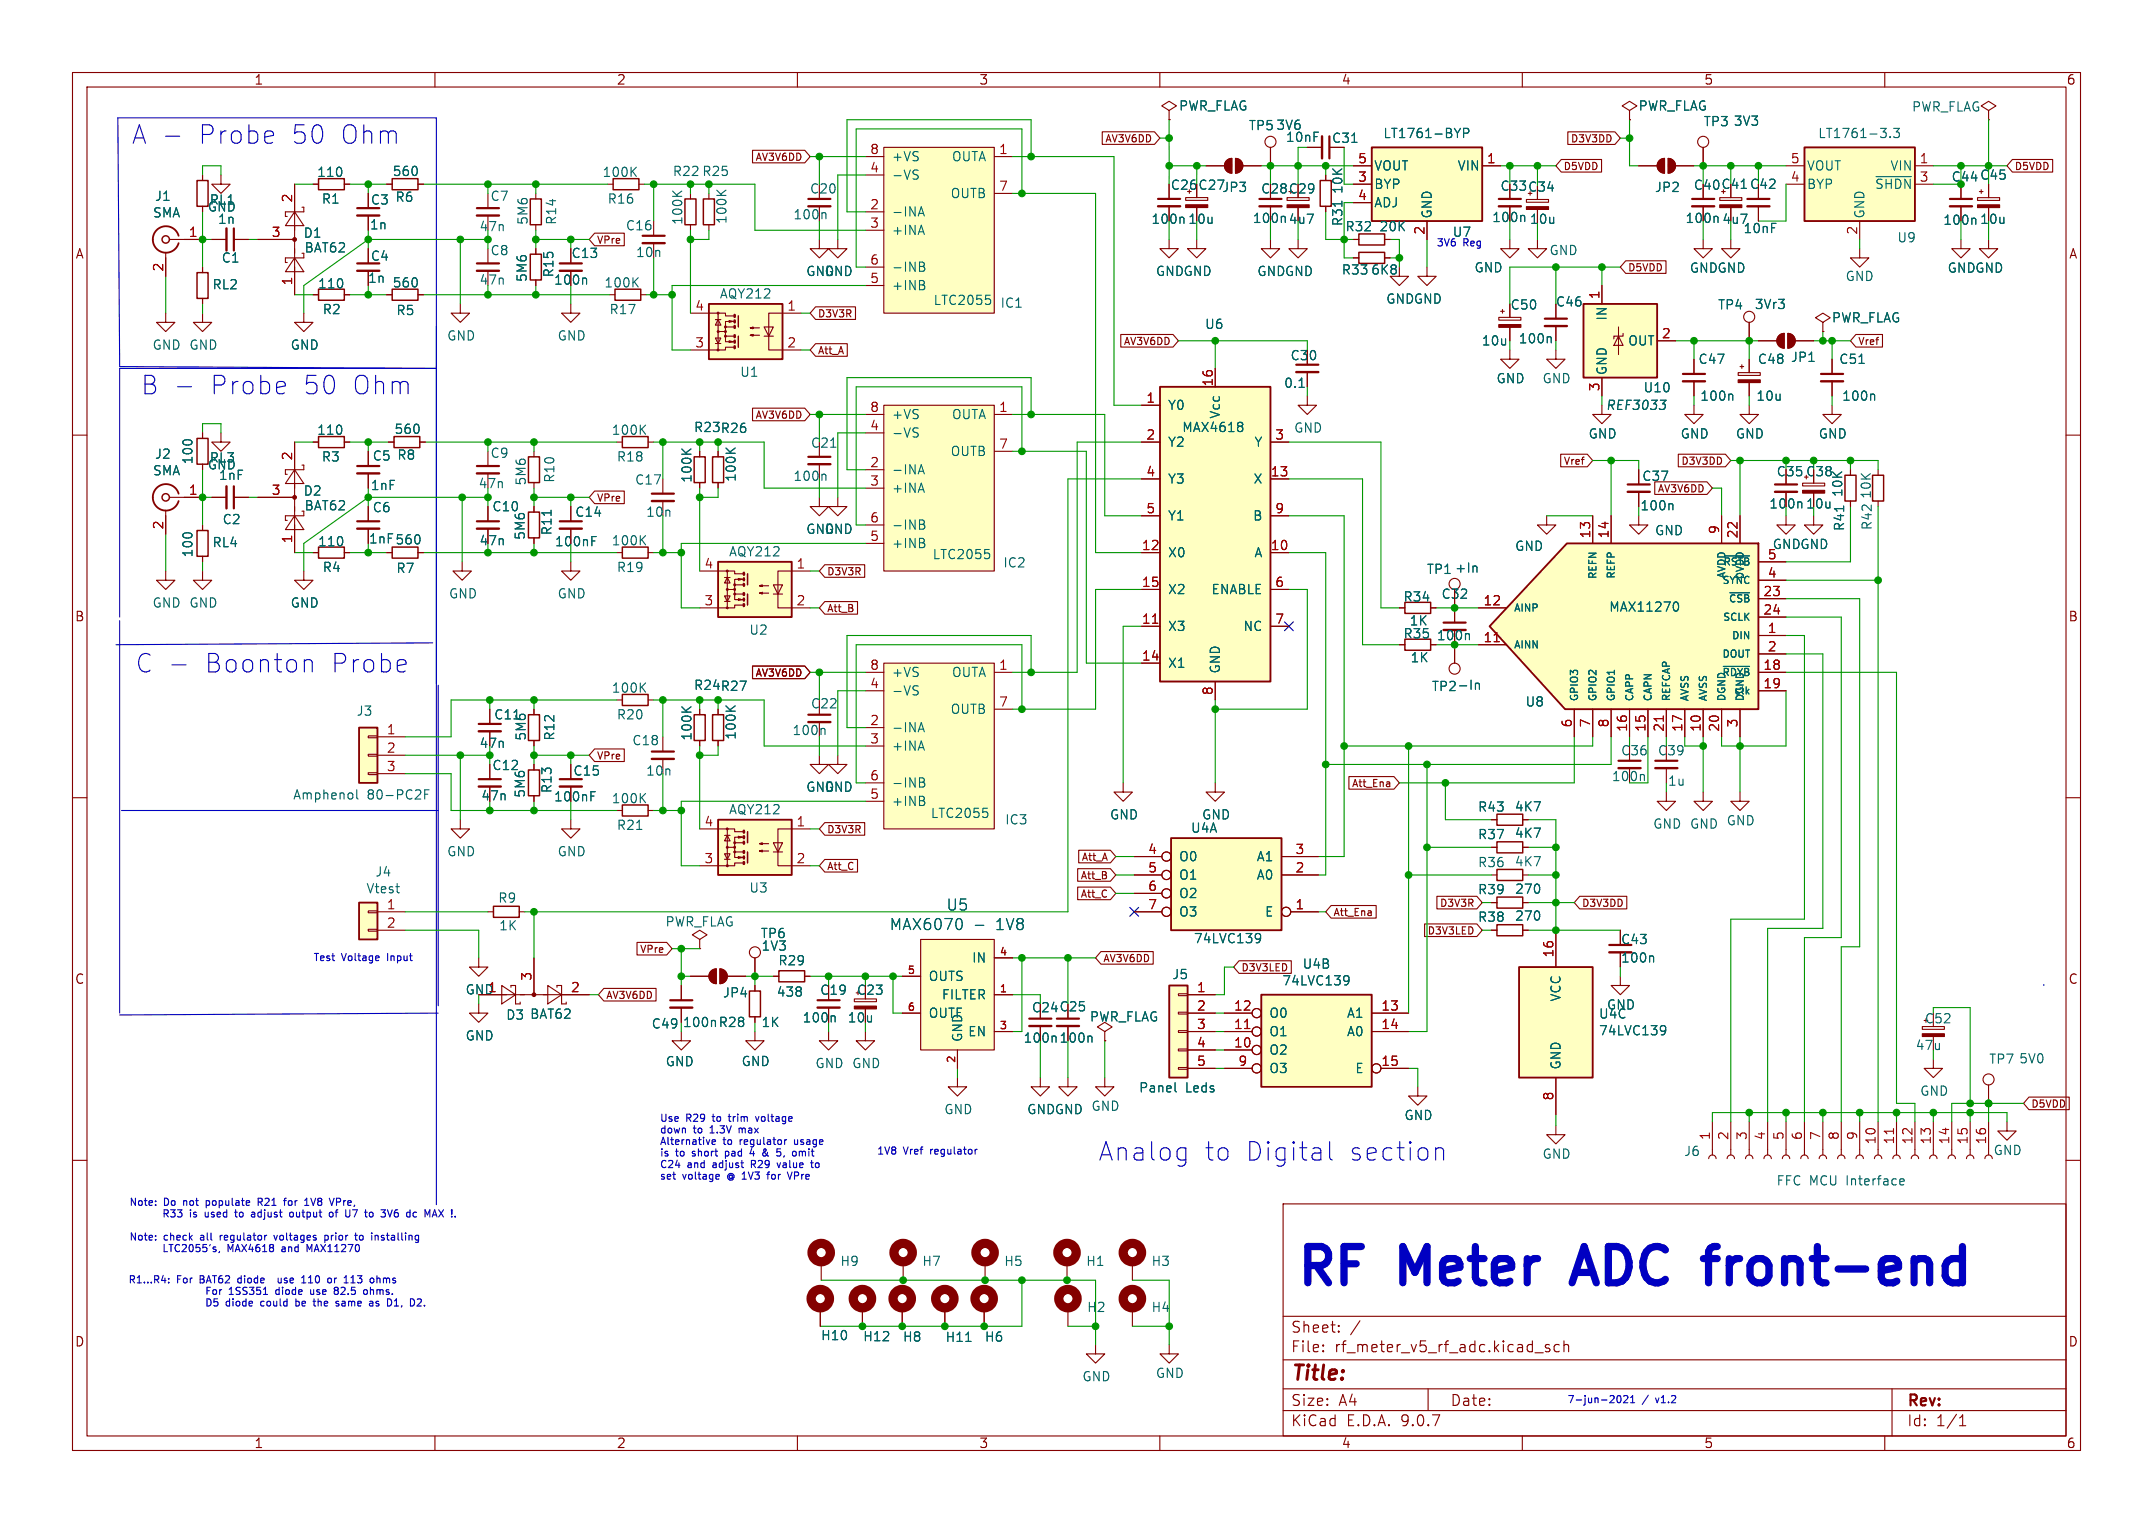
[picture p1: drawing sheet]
<svg xmlns="http://www.w3.org/2000/svg" width="297mm" height="210mm" viewBox="0 0 297 210" stroke-linecap="round" stroke-linejoin="round" font-family="sans-serif">
<defs><g id="words">
<g font-size="7" fill="#0000c2">
<text x="178.6" y="177.6">RF</text>
<text x="193.7" y="177.6">Meter</text>
<text x="219.7" y="177.6">ADC</text>
<text x="239.8" y="177.6">front-end</text>
</g>
<g font-size="3.5" fill="#0000c2">
<text x="18" y="20.1">A -</text>
<text x="27.1" y="20.1">Probe</text>
<text x="39.9" y="20.1">50</text>
<text x="46.6" y="20.1">Ohm</text>
<text x="19.3" y="54.6">B -</text>
<text x="28.8" y="54.6">Probe</text>
<text x="41.5" y="54.6">50</text>
<text x="48.3" y="54.6">Ohm</text>
<text x="18.5" y="93">C -</text>
<text x="28" y="93">Boonton</text>
<text x="45.4" y="93">Probe</text>
<text x="151.4" y="160.3">Analog</text>
<text x="166" y="160.3">to</text>
<text x="171.6" y="160.3">Digital</text>
<text x="185.8" y="160.3">section</text>
</g>
<text font-size="2.8" fill="#840000" x="178" y="190.9">Title:</text>
<g font-size="2.1" fill="#006464">
<text x="130.5" y="125.8">U5</text>
<text x="122.6" y="128.5">MAX6070</text>
<text x="137.5" y="128.5">1V8</text>
</g>
<g font-size="2.1" fill="#840000">
<text x="178" y="184">Sheet:</text>
<text x="178" y="186.7">File:</text>
<text x="184.1" y="186.7">rf_meter_v5_rf_adc.kicad_sch</text>
<text x="178" y="196.9">KiCad</text>
<text x="178" y="194.1">Size:</text>
<text x="184.7" y="194.1">A4</text>
<text x="185.7" y="196.9">E.D.A.</text>
<text x="193.3" y="196.9">9.0.7</text>
<text x="200" y="194.1">Date:</text>
<text x="263" y="194.3">Rev:</text>
<text x="263" y="196.9">Id:</text>
<text x="267.1" y="196.9">1/1</text>
</g>
<g font-size="1.8" fill="#840000">
<text x="35" y="11.9">1</text>
<text x="85" y="11.9">2</text>
<text x="135" y="11.9">3</text>
<text x="185" y="11.9">4</text>
<text x="235" y="11.9">5</text>
<text x="285" y="11.9">6</text>
<text x="183.7" y="19.9">C31</text>
<text x="173.9" y="26.9">C28 C29</text>
<text x="10.3" y="35.9">A</text>
<text x="78.7" y="35.8">C13</text>
<text x="285.3" y="35.9">A</text>
<text x="51.1" y="36.2">C4</text>
<text x="177.9" y="49.9">C30</text>
<text x="79.3" y="71.5">C14</text>
<text x="226.5" y="66.5">C37</text>
<text x="10.3" y="85.9">B</text>
<text x="198.1" y="88.5">100n</text>
<text x="285.3" y="85.9">B</text>
<text x="79" y="107.2">C15</text>
<text x="10.3" y="135.9">C</text>
<text x="113" y="137.4">C19</text>
<text x="118.1" y="137.4">C23</text>
<text x="223.5" y="132.9">100n</text>
<text x="285.3" y="135.9">C</text>
<text x="10.3" y="185.9">D</text>
<text x="285.3" y="185.9">D</text>
<text x="35" y="199.9">1</text>
<text x="85" y="199.9">2</text>
<text x="135" y="199.9">3</text>
<text x="185" y="199.9">4</text>
<text x="235" y="199.9">5</text>
<text x="285" y="199.9">6</text>
</g>
<g font-size="1.8" fill="#006464">
<text x="162.6" y="15.5">PWR_FLAG</text>
<text x="225.9" y="15.5">PWR_FLAG</text>
<text x="234.9" y="17.6">TP3</text>
<text x="239.1" y="17.6">3V3</text>
<text x="263.7" y="15.6">PWR_FLAG</text>
<text x="122.9" y="22.5">+VS</text>
<text x="131.2" y="22.5">OUTA</text>
<text x="172.2" y="18.2">TP5</text>
<text x="176" y="18.1">3V6</text>
<text x="177.3" y="19.8">10nF</text>
<text x="189.5" y="23.7">VOUT</text>
<text x="190.7" y="19.3">LT1761-BYP</text>
<text x="201" y="23.7">VIN</text>
<text x="249.2" y="23.7">VOUT</text>
<text x="250.7" y="19.3">LT1761-3.3</text>
<text x="260.7" y="23.7">VIN</text>
<text x="21.3" y="27.9">J1</text>
<text x="28.6" y="29.4">GND</text>
<text x="28.8" y="28.4">RL1</text>
<text x="43.7" y="24.6">110</text>
<text x="44.3" y="28.3">R1</text>
<text x="51.1" y="28.4">C3 R6</text>
<text x="54.1" y="24.5">560</text>
<text x="67.6" y="27.9">C7</text>
<text x="83" y="24.6">100K</text>
<text x="83.7" y="28.3">R16</text>
<text x="92.7" y="24.5">R22 R25</text>
<text x="111.6" y="26.9">C20</text>
<text x="122.9" y="25">-VS</text>
<text x="131" y="27.5">OUTB</text>
<text x="161.4" y="26.4">C26 C27JP3</text>
<text x="185.4" y="26.8" transform="rotate(-90 185.4 26.8)">10K</text>
<text x="189.5" y="26.3">BYP</text>
<text x="189.5" y="28.8">ADJ</text>
<text x="206.9" y="26.5">C33 C34</text>
<text x="228.2" y="26.7">JP2</text>
<text x="233.6" y="26.4">C40 C41 C42</text>
<text x="249.2" y="26.3">BYP</text>
<text x="258.6" y="26.3">~{SHDN}</text>
<text x="21" y="30.2">SMA</text>
<text x="30" y="31.1">1n</text>
<text x="41.8" y="33">D1</text>
<text x="41.9" y="35">BAT62</text>
<text x="50.9" y="31.9">1n</text>
<text x="66" y="32.1">47n</text>
<text x="67.6" y="35.4">C8</text>
<text x="73" y="31.1" transform="rotate(-90 73 31.1)">5M6</text>
<text x="76.9" y="31.1" transform="rotate(-90 76.9 31.1)">R14</text>
<text x="86.2" y="32">C16</text>
<text x="87.6" y="35.7">10n</text>
<text x="94.3" y="31.1" transform="rotate(-90 94.3 31.1)">100K</text>
<text x="100.4" y="31" transform="rotate(-90 100.4 31)">100K</text>
<text x="109.4" y="30.5">100n</text>
<text x="122.9" y="30.1">-INA</text>
<text x="122.9" y="32.6">+INA</text>
<text x="158.7" y="31.1">100n 10u</text>
<text x="172.7" y="31">100n 4u7</text>
<text x="185.4" y="31.3" transform="rotate(-90 185.4 31.3)">R31</text>
<text x="185.5" y="32.1">R32</text>
<text x="190.2" y="32.1">20K</text>
<text x="197.7" y="30.2" transform="rotate(-90 197.7 30.2)">GND</text>
<text x="200.3" y="32.9">U7</text>
<text x="205.7" y="30.8">100n</text>
<text x="211" y="31.1">10u</text>
<text x="213.7" y="35.4">GND</text>
<text x="232.4" y="31">100n 4u7</text>
<text x="240.4" y="32.4">10nF</text>
<text x="257.4" y="30.2" transform="rotate(-90 257.4 30.2)">GND</text>
<text x="261.6" y="33.6">U9</text>
<text x="268" y="31.2">100n 10u</text>
<text x="29.2" y="40.1">RL2</text>
<text x="30.5" y="36.4">C1</text>
<text x="43.8" y="40">110</text>
<text x="50.7" y="39.2">1n</text>
<text x="54.1" y="39.9">560</text>
<text x="66" y="39.5">47n</text>
<text x="72.9" y="39" transform="rotate(-90 72.9 39)">5M6</text>
<text x="76.3" y="39.5">100n</text>
<text x="76.6" y="38.3" transform="rotate(-90 76.6 38.3)">R15</text>
<text x="83.3" y="39.9">100K</text>
<text x="99.2" y="41.4">AQY212</text>
<text x="111.1" y="38.3">GND</text>
<text x="113.7" y="38.3">GND</text>
<text x="122.9" y="37.7">-INB</text>
<text x="122.9" y="40.2">+INB</text>
<text x="159.4" y="38.3">GNDGND</text>
<text x="173.4" y="38.3">GNDGND</text>
<text x="185" y="38.1">R33</text>
<text x="189.1" y="38.1">6K8</text>
<text x="203.3" y="37.8">GND</text>
<text x="233" y="37.8">GNDGND</text>
<text x="254.5" y="39">GND</text>
<text x="268.6" y="37.8">GNDGND</text>
<text x="44.4" y="43.5">R2</text>
<text x="54.6" y="43.7">R5</text>
<text x="61.6" y="47.2">GND</text>
<text x="76.8" y="47.2">GND</text>
<text x="84" y="43.5">R17</text>
<text x="128.7" y="42.3">LTC2055</text>
<text x="137.9" y="42.6">IC1</text>
<text x="166.1" y="45.6">U6</text>
<text x="191.1" y="42.1">GNDGND</text>
<text x="204.3" y="47.9">10u</text>
<text x="208.3" y="42.9">C50</text>
<text x="209.4" y="47.6">100n</text>
<text x="214.5" y="42.5">C46</text>
<text x="221.8" y="44.3" transform="rotate(-90 221.8 44.3)">IN</text>
<text x="224.5" y="47.9">OUT</text>
<text x="236.9" y="42.9">TP4</text>
<text x="242" y="42.8">3Vr3</text>
<text x="252.6" y="44.7">PWR_FLAG</text>
<text x="21" y="48.4">GND GND</text>
<text x="40" y="48.4">GND</text>
<text x="102" y="52.2">U1</text>
<text x="177" y="53.7">0.1</text>
<text x="206.3" y="53.1">GND</text>
<text x="212.7" y="53.1">GND</text>
<text x="221.8" y="51.8" transform="rotate(-90 221.8 51.8)">GND</text>
<text x="234.2" y="50.4">C47</text>
<text x="242.4" y="50.4">C48</text>
<text x="247" y="50.1">JP1</text>
<text x="253.6" y="50.4">C51</text>
<text x="95.6" y="59.8">R23 R26</text>
<text x="122.9" y="58">+VS</text>
<text x="131.2" y="58">OUTA</text>
<text x="161" y="56.7">Y0</text>
<text x="163" y="59.8">MAX4618</text>
<text x="168.5" y="57.8" transform="rotate(-90 168.5 57.8)">Vcc</text>
<text x="178.4" y="59.9">GND</text>
<text x="221.5" y="56.7">REF3033</text>
<text x="226.6" y="54.3">U10</text>
<text x="234.5" y="55.5">100n</text>
<text x="242.2" y="55.5">10u</text>
<text x="254" y="55.5">100n</text>
<text x="21" y="65.8">SMA</text>
<text x="21.3" y="63.5">J2</text>
<text x="26.8" y="64.1" transform="rotate(-90 26.8 64.1)">100</text>
<text x="28.6" y="64.9">GND</text>
<text x="28.8" y="64">RL3</text>
<text x="43.7" y="60.2">110</text>
<text x="44.3" y="63.9">R3</text>
<text x="51.3" y="63.7">C5 R8</text>
<text x="54.3" y="60">560</text>
<text x="67.6" y="63.3">C9</text>
<text x="84.3" y="60.2">100K</text>
<text x="85" y="63.9">R18</text>
<text x="111.8" y="62">C21</text>
<text x="122.9" y="60.6">-VS</text>
<text x="122.9" y="65.6">-INA</text>
<text x="131" y="63.1">OUTB</text>
<text x="161" y="61.8">Y2</text>
<text x="173" y="61.8">Y</text>
<text x="219" y="60.7">GND</text>
<text x="231.7" y="60.7">GND</text>
<text x="239.4" y="60.7">GND</text>
<text x="245" y="65.9">C35 C38</text>
<text x="250.8" y="60.7">GND</text>
<text x="30.1" y="66.4">1nF</text>
<text x="41.8" y="68.6">D2</text>
<text x="41.9" y="70.6">BAT62</text>
<text x="51.1" y="67.8">1nF</text>
<text x="51.3" y="70.8">C6</text>
<text x="65.9" y="67.5">47n</text>
<text x="67.8" y="70.7">C10</text>
<text x="72.7" y="67" transform="rotate(-90 72.7 67)">5M6</text>
<text x="76.7" y="66.7" transform="rotate(-90 76.7 66.7)">R10</text>
<text x="87.5" y="67">C17</text>
<text x="89" y="71.5">10n</text>
<text x="95.6" y="66.7" transform="rotate(-90 95.6 66.7)">100K</text>
<text x="101.7" y="66.5" transform="rotate(-90 101.7 66.5)">100K</text>
<text x="109.4" y="66.5">100n</text>
<text x="122.9" y="68.2">+INA</text>
<text x="161" y="66.9">Y3</text>
<text x="161" y="72">Y1</text>
<text x="172.8" y="72">B</text>
<text x="172.8" y="66.9">X</text>
<text x="226.2" y="70.6">100n</text>
<text x="244" y="70.3">100n 10u</text>
<text x="254.4" y="68.6" transform="rotate(-90 254.4 68.6)">10K</text>
<text x="258.3" y="68.9" transform="rotate(-90 258.3 68.9)">10K</text>
<text x="26.8" y="77" transform="rotate(-90 26.8 77)">100</text>
<text x="29.2" y="75.7">RL4</text>
<text x="30.6" y="72.5">C2</text>
<text x="43.8" y="75.5">110</text>
<text x="50.8" y="75.2">1nF 560</text>
<text x="66" y="75.4">47n</text>
<text x="72.6" y="74.5" transform="rotate(-90 72.6 74.5)">5M6</text>
<text x="76.3" y="73.9" transform="rotate(-90 76.3 73.9)">R11</text>
<text x="76.5" y="75.5">100nF</text>
<text x="84.3" y="75.4">100K</text>
<text x="100.5" y="76.9">AQY212</text>
<text x="111.1" y="73.8">GND</text>
<text x="113.7" y="73.8">GND</text>
<text x="122.9" y="73.3">-INB</text>
<text x="122.9" y="75.8">+INB</text>
<text x="128.6" y="77.3">LTC2055</text>
<text x="161" y="77.1">X0</text>
<text x="173" y="77.1">A</text>
<text x="208.9" y="76.2">GND</text>
<text x="228.2" y="74">GND</text>
<text x="243.8" y="77.2">5</text>
<text x="244.4" y="75.9">GNDGND</text>
<text x="254.6" y="73.3" transform="rotate(-90 254.6 73.3)">R41</text>
<text x="258.4" y="73.2" transform="rotate(-90 258.4 73.2)">R42</text>
<text x="21" y="84">GND GND</text>
<text x="40" y="84">GND</text>
<text x="44.4" y="79.1">R4</text>
<text x="54.6" y="79.2">R7</text>
<text x="61.8" y="82.7">GND</text>
<text x="76.8" y="82.7">GND</text>
<text x="85" y="79.1">R19</text>
<text x="138.3" y="78.5">IC2</text>
<text x="161" y="82.1">X2</text>
<text x="167" y="82.1">ENABLE</text>
<text x="193.5" y="83.2">R34</text>
<text x="196.7" y="79.4">TP1 +In</text>
<text x="198.8" y="82.8">C32</text>
<text x="103.3" y="87.7">U2</text>
<text x="161" y="87.2">X3</text>
<text x="171.4" y="87.2">NC</text>
<text x="193.5" y="88.2">R35</text>
<text x="194.4" y="86.5">1K</text>
<text x="221.9" y="84.6">MAX11270</text>
<text x="84.3" y="95.7">100K</text>
<text x="95.6" y="95.4">R24 R27</text>
<text x="122.9" y="93.6">+VS</text>
<text x="131.2" y="93.6">OUTA</text>
<text x="161" y="92.3">X1</text>
<text x="168.5" y="93" transform="rotate(-90 168.5 93)">GND</text>
<text x="194.5" y="91.5">1K</text>
<text x="197.4" y="95.5">TP2-In</text>
<text x="49.1" y="98.9">J3</text>
<text x="68.1" y="99.4">C11</text>
<text x="85" y="99.4">R20</text>
<text x="109.2" y="101.6">100n</text>
<text x="111.8" y="97.9">C22</text>
<text x="122.9" y="96.1">-VS</text>
<text x="122.9" y="101.2">-INA</text>
<text x="131" y="98.7">OUTB</text>
<text x="210.4" y="97.6">U8</text>
<text x="66" y="103.4">47n</text>
<text x="67.8" y="106.4">C12</text>
<text x="72.7" y="102.2" transform="rotate(-90 72.7 102.2)">5M6</text>
<text x="76.7" y="102.2" transform="rotate(-90 76.7 102.2)">R12</text>
<text x="87.1" y="103">C18</text>
<text x="89" y="107.2">10n</text>
<text x="95.6" y="102.2" transform="rotate(-90 95.6 102.2)">100K</text>
<text x="101.7" y="102.1" transform="rotate(-90 101.7 102.1)">100K</text>
<text x="122.9" y="103.7">+INA</text>
<text x="222.3" y="107.9">100n</text>
<text x="223.5" y="104.4">C36</text>
<text x="228.6" y="104.4">C39</text>
<text x="40.3" y="110.5">Amphenol</text>
<text x="50.6" y="110.5">80-PC2F</text>
<text x="66.3" y="110.6">47n</text>
<text x="72.6" y="110.1" transform="rotate(-90 72.6 110.1)">5M6</text>
<text x="76.3" y="109.5" transform="rotate(-90 76.3 109.5)">R13</text>
<text x="76.3" y="110.7">100nF</text>
<text x="84.3" y="111">100K</text>
<text x="100.5" y="112.5">AQY212</text>
<text x="111.1" y="109.4">GND</text>
<text x="113.7" y="109.4">GND</text>
<text x="122.9" y="108.8">-INB</text>
<text x="122.9" y="111.4">+INB</text>
<text x="128.3" y="113">LTC2055</text>
<text x="138.6" y="113.9">IC3</text>
<text x="153" y="113.2">GND</text>
<text x="165.7" y="113.2">GND</text>
<text x="203.8" y="112.1">R43</text>
<text x="208.9" y="112.1">4K7</text>
<text x="230" y="108.6">1u</text>
<text x="61.6" y="118.3">GND</text>
<text x="76.8" y="118.3">GND</text>
<text x="85" y="114.7">R21</text>
<text x="162.6" y="119">O0</text>
<text x="164.2" y="115">U4A</text>
<text x="173.3" y="119">A1</text>
<text x="203.8" y="115.9">R37</text>
<text x="203.8" y="119.8">R36</text>
<text x="208.9" y="115.7">4K7</text>
<text x="208.9" y="119.7">4K7</text>
<text x="228" y="114.5">GND GND</text>
<text x="238.1" y="114">GND</text>
<text x="50.5" y="123.4">Vtest</text>
<text x="51.7" y="121.1">J4</text>
<text x="68.6" y="124.7">R9</text>
<text x="103.3" y="123.3">U3</text>
<text x="162.6" y="121.5">O1</text>
<text x="162.6" y="124.1">O2</text>
<text x="173.3" y="121.5">A0</text>
<text x="203.8" y="123.5">R39</text>
<text x="208.9" y="123.5">270</text>
<text x="68.8" y="128.5">1K</text>
<text x="91.7" y="128">PWR_FLAG</text>
<text x="104.9" y="129.6">TP6</text>
<text x="105" y="131.3">1V3</text>
<text x="162.6" y="126.6">O3</text>
<text x="164.6" y="130.3">74LVC139</text>
<text x="174.4" y="126.6">E</text>
<text x="203.8" y="127.3">R38</text>
<text x="208.9" y="127.2">270</text>
<text x="223.5" y="130.4">C43</text>
<text x="64.1" y="137.3">GND</text>
<text x="99.6" y="137.8">JP4</text>
<text x="107.1" y="137.6">438</text>
<text x="107.3" y="133.3">R29</text>
<text x="128" y="135.5">OUTS</text>
<text x="134" y="132.9">IN</text>
<text x="161.6" y="135.2">J5</text>
<text x="176.8" y="136.1">74LVC139</text>
<text x="179.6" y="133.8">U4B</text>
<text x="64.1" y="143.7">GND</text>
<text x="69.7" y="140.8">D3 BAT62</text>
<text x="89.8" y="142">C49</text>
<text x="94.1" y="141.8">100n R28</text>
<text x="105" y="141.8">1K</text>
<text x="110.6" y="141.2">100n</text>
<text x="116.8" y="141.2">10u</text>
<text x="128" y="140.6">OUTF</text>
<text x="129.8" y="138">FILTER</text>
<text x="132.9" y="143.8" transform="rotate(-90 132.9 143.8)">GND</text>
<text x="133.5" y="143.1">EN</text>
<text x="141.1" y="144">100n 100n</text>
<text x="142.2" y="139.8">C24 C25</text>
<text x="150.2" y="141.1">PWR_FLAG</text>
<text x="175" y="140.6">O0</text>
<text x="175" y="143.1">O1</text>
<text x="185.7" y="140.6">A1</text>
<text x="185.7" y="143.1">A0</text>
<text x="215.5" y="138.2" transform="rotate(-90 215.5 138.2)">VCC</text>
<text x="220.5" y="140.7">U4C</text>
<text x="220.5" y="143">74LVC139</text>
<text x="221.6" y="139.4">GND</text>
<text x="265.4" y="141.3">C52</text>
<text x="91.7" y="147.2">GND</text>
<text x="102.2" y="147.2">GND</text>
<text x="112.4" y="147.5">GND GND</text>
<text x="175" y="145.6">O2</text>
<text x="175" y="148.2">O3</text>
<text x="186.9" y="148.2">E</text>
<text x="215.5" y="147.6" transform="rotate(-90 215.5 147.6)">GND</text>
<text x="264.2" y="145">47u</text>
<text x="274.3" y="146.9">TP7</text>
<text x="278.4" y="146.8">5V0</text>
<text x="130.2" y="153.8">GND</text>
<text x="141.6" y="153.8">GNDGND</text>
<text x="150.5" y="153.4">GND</text>
<text x="157" y="150.9">Panel</text>
<text x="163.5" y="150.9">Leds</text>
<text x="193.6" y="154.7">GND</text>
<text x="264.8" y="151.3">GND</text>
<text x="212.7" y="160">GND</text>
<text x="232.2" y="159.6">J6</text>
<text x="274.9" y="159.5">GND</text>
<text x="245" y="163.7">FFC MCU Interface</text>
<text x="115.8" y="174.8">H9</text>
<text x="127.1" y="174.8">H7</text>
<text x="138.4" y="174.8">H5</text>
<text x="149.7" y="174.8">H1</text>
<text x="158.8" y="174.8">H3</text>
<text x="113.2" y="185">H10</text>
<text x="119" y="185.2">H12</text>
<text x="124.5" y="185.2">H8</text>
<text x="130.3" y="185.3">H11</text>
<text x="135.8" y="185.2">H6</text>
<text x="149.9" y="181.1">H2</text>
<text x="158.8" y="181.1">H4</text>
<text x="149.2" y="190.7">GND</text>
<text x="159.4" y="190.2">GND</text>
</g>
<g font-size="1.8" fill="#a90000">
<text x="119.9" y="21.3">8</text>
<text x="119.9" y="23.9">4</text>
<text x="137.7" y="21.3">1</text>
<text x="187.3" y="22.6">5</text>
<text x="205" y="22.6">1</text>
<text x="246.9" y="22.6">5</text>
<text x="264.7" y="22.6">1</text>
<text x="40.4" y="28" transform="rotate(-90 40.4 28)">2</text>
<text x="119.9" y="29">2</text>
<text x="137.7" y="26.4">7</text>
<text x="187.3" y="25.1">3</text>
<text x="187.3" y="27.7">4</text>
<text x="246.9" y="25.1">4</text>
<text x="264.7" y="25.1">3</text>
<text x="26" y="32.8">1</text>
<text x="37.4" y="32.8">3</text>
<text x="119.9" y="31.5">3</text>
<text x="196.6" y="32.5" transform="rotate(-90 196.6 32.5)">2</text>
<text x="256.3" y="32.5" transform="rotate(-90 256.3 32.5)">2</text>
<text x="22.6" y="37.5" transform="rotate(-90 22.6 37.5)">2</text>
<text x="40.4" y="39.4" transform="rotate(-90 40.4 39.4)">1</text>
<text x="119.9" y="36.6">6</text>
<text x="119.9" y="39.1">5</text>
<text x="220.7" y="41.3" transform="rotate(-90 220.7 41.3)">1</text>
<text x="95.8" y="42.9">4</text>
<text x="108.5" y="42.9">1</text>
<text x="229.2" y="46.7">2</text>
<text x="95.8" y="48">3</text>
<text x="108.5" y="48">2</text>
<text x="167.4" y="53.4" transform="rotate(-90 167.4 53.4)">16</text>
<text x="119.9" y="56.9">8</text>
<text x="119.9" y="59.4">4</text>
<text x="137.7" y="56.9">1</text>
<text x="158" y="55.6">1</text>
<text x="220.7" y="54" transform="rotate(-90 220.7 54)">3</text>
<text x="40.4" y="63.6" transform="rotate(-90 40.4 63.6)">2</text>
<text x="119.9" y="64.5">2</text>
<text x="137.7" y="62">7</text>
<text x="158" y="60.7">2</text>
<text x="158" y="65.8">4</text>
<text x="175.2" y="65.8">13</text>
<text x="175.8" y="60.7">3</text>
<text x="26" y="68.3">1</text>
<text x="37.4" y="68.3">3</text>
<text x="119.9" y="67.1">3</text>
<text x="158" y="70.9">5</text>
<text x="175.8" y="70.9">9</text>
<text x="22.6" y="73.1" transform="rotate(-90 22.6 73.1)">2</text>
<text x="40.4" y="75" transform="rotate(-90 40.4 75)">1</text>
<text x="119.9" y="72.1">6</text>
<text x="119.9" y="74.7">5</text>
<text x="157.4" y="75.9">12</text>
<text x="175.2" y="75.9">10</text>
<text x="219.5" y="74.3" transform="rotate(-90 219.5 74.3)">13</text>
<text x="222" y="74.3" transform="rotate(-90 222 74.3)">14</text>
<text x="237.2" y="73.7" transform="rotate(-90 237.2 73.7)">9</text>
<text x="239.8" y="74.3" transform="rotate(-90 239.8 74.3)">22</text>
<text x="97.1" y="78.5">4</text>
<text x="97.1" y="83.6">3</text>
<text x="109.8" y="78.5">1</text>
<text x="109.8" y="83.6">2</text>
<text x="157.4" y="81">15</text>
<text x="175.8" y="81">6</text>
<text x="204.6" y="83.6">12</text>
<text x="243.2" y="82.3">23</text>
<text x="243.8" y="79.8">4</text>
<text x="157.4" y="86.1">11</text>
<text x="175.8" y="86.1">7</text>
<text x="204.6" y="88.6">11</text>
<text x="243.2" y="84.8">24</text>
<text x="243.8" y="87.4">1</text>
<text x="243.8" y="89.9">2</text>
<text x="119.9" y="92.5">8</text>
<text x="119.9" y="95">4</text>
<text x="137.7" y="92.5">1</text>
<text x="157.4" y="91.2">14</text>
<text x="167.4" y="96" transform="rotate(-90 167.4 96)">8</text>
<text x="243.2" y="92.5">18</text>
<text x="243.2" y="95">19</text>
<text x="53.3" y="101.3">1</text>
<text x="119.9" y="100.1">2</text>
<text x="137.7" y="97.5">7</text>
<text x="216.9" y="100.4" transform="rotate(-90 216.9 100.4)">6</text>
<text x="219.5" y="100.4" transform="rotate(-90 219.5 100.4)">7</text>
<text x="222" y="100.4" transform="rotate(-90 222 100.4)">8</text>
<text x="224.5" y="101" transform="rotate(-90 224.5 101)">16</text>
<text x="227.1" y="101" transform="rotate(-90 227.1 101)">15</text>
<text x="229.6" y="101" transform="rotate(-90 229.6 101)">21</text>
<text x="232.2" y="101" transform="rotate(-90 232.2 101)">17</text>
<text x="234.7" y="101" transform="rotate(-90 234.7 101)">10</text>
<text x="237.2" y="101" transform="rotate(-90 237.2 101)">20</text>
<text x="239.8" y="100.4" transform="rotate(-90 239.8 100.4)">3</text>
<text x="53.3" y="103.9">2</text>
<text x="53.3" y="106.4">3</text>
<text x="119.9" y="102.6">3</text>
<text x="119.9" y="107.7">6</text>
<text x="119.9" y="110.2">5</text>
<text x="97.1" y="114">4</text>
<text x="97.1" y="119.1">3</text>
<text x="109.8" y="114">1</text>
<text x="109.8" y="119.1">2</text>
<text x="158.3" y="117.9">4</text>
<text x="178.6" y="117.9">3</text>
<text x="53.3" y="125.5">1</text>
<text x="158.3" y="120.4">5</text>
<text x="158.3" y="122.9">6</text>
<text x="158.3" y="125.5">7</text>
<text x="178.6" y="120.4">2</text>
<text x="178.6" y="125.5">1</text>
<text x="53.3" y="128">2</text>
<text x="67.2" y="136.9">1</text>
<text x="73.4" y="135.3" transform="rotate(-90 73.4 135.3)">3</text>
<text x="78.7" y="136.9">2</text>
<text x="165" y="136.9">1</text>
<text x="214.4" y="132.1" transform="rotate(-90 214.4 132.1)">16</text>
<text x="165" y="139.4">2</text>
<text x="165" y="142">3</text>
<text x="170.1" y="139.4">12</text>
<text x="170.1" y="142">11</text>
<text x="190.5" y="139.4">13</text>
<text x="190.5" y="142">14</text>
<text x="165" y="144.5">4</text>
<text x="165" y="147.1">5</text>
<text x="170.1" y="144.5">10</text>
<text x="170.7" y="147.1">9</text>
<text x="190.5" y="147.1">15</text>
<text x="214.4" y="151.8" transform="rotate(-90 214.4 151.8)">8</text>
<text x="236" y="157.3" transform="rotate(-90 236 157.3)">1</text>
<text x="238.5" y="157.3" transform="rotate(-90 238.5 157.3)">2</text>
<text x="241" y="157.3" transform="rotate(-90 241 157.3)">3</text>
<text x="243.6" y="157.3" transform="rotate(-90 243.6 157.3)">4</text>
<text x="246.1" y="157.3" transform="rotate(-90 246.1 157.3)">5</text>
<text x="248.7" y="157.3" transform="rotate(-90 248.7 157.3)">6</text>
<text x="251.2" y="157.3" transform="rotate(-90 251.2 157.3)">7</text>
<text x="253.7" y="157.3" transform="rotate(-90 253.7 157.3)">8</text>
<text x="256.3" y="157.3" transform="rotate(-90 256.3 157.3)">9</text>
<text x="258.8" y="157.9" transform="rotate(-90 258.8 157.9)">10</text>
<text x="261.4" y="157.9" transform="rotate(-90 261.4 157.9)">11</text>
<text x="263.9" y="157.9" transform="rotate(-90 263.9 157.9)">12</text>
<text x="266.4" y="157.9" transform="rotate(-90 266.4 157.9)">13</text>
<text x="269" y="157.9" transform="rotate(-90 269 157.9)">14</text>
<text x="271.5" y="157.9" transform="rotate(-90 271.5 157.9)">15</text>
<text x="274.1" y="157.9" transform="rotate(-90 274.1 157.9)">16</text>
</g>
<text font-size="1.8" fill="#009600" x="269.1" y="25.2">C44 C45</text>
<g font-size="1.4" fill="#840000">
<text x="104.1" y="22.4">AV3V6DD</text>
<text x="152.3" y="19.8">AV3V6DD</text>
<text x="215.6" y="23.7">D5VDD</text>
<text x="216.6" y="19.8">D3V3DD</text>
<text x="277.9" y="23.7">D5VDD</text>
<text x="82.3" y="33.8">VPre</text>
<text x="224.5" y="37.6">D5VDD</text>
<text x="112.8" y="44">D3V3R</text>
<text x="154.9" y="47.8">AV3V6DD</text>
<text x="256.3" y="47.8">Vref</text>
<text x="112.8" y="49.1">Att_A</text>
<text x="104.1" y="57.9">AV3V6DD</text>
<text x="215.6" y="64.3">Vref</text>
<text x="231.8" y="64.3">D3V3DD</text>
<text x="82.3" y="69.4">VPre</text>
<text x="228.6" y="68.1">AV3V6DD</text>
<text x="114" y="79.5">D3V3R</text>
<text x="114" y="84.6">Att_B</text>
<text x="104.1" y="93.5">AV3V6DD</text>
<text x="82.3" y="104.9">VPre</text>
<text x="186.4" y="108.7">Att_Ena</text>
<text x="114" y="115.1">D3V3R</text>
<text x="149.1" y="118.9">Att_A</text>
<text x="114" y="120.2">Att_C</text>
<text x="148.9" y="124">Att_C</text>
<text x="148.9" y="121.4">Att_B</text>
<text x="198.5" y="125.3">D3V3R</text>
<text x="218.2" y="125.3">D3V3DD</text>
<text x="88.2" y="131.6">VPre</text>
<text x="183.9" y="126.5">Att_Ena</text>
<text x="196.8" y="129.1">D3V3LED</text>
<text x="83.5" y="138">AV3V6DD</text>
<text x="152.1" y="132.9">AV3V6DD</text>
<text x="171.2" y="134.1">D3V3LED</text>
<text x="280.1" y="152.9">D5VDD</text>
</g>
<g font-size="1.4" fill="#0000c2">
<text x="198.1" y="34">3V6</text>
<text x="201.9" y="34">Reg</text>
<text x="43.2" y="132.6">Test</text>
<text x="47.2" y="132.6">Voltage</text>
<text x="53.7" y="132.6">Input</text>
<text x="91" y="154.8">Use</text>
<text x="94.7" y="154.8">R29</text>
<text x="98.6" y="154.8">to</text>
<text x="101" y="154.8">trim</text>
<text x="105" y="154.8">voltage</text>
<text x="91" y="156.3">down</text>
<text x="91" y="157.9">Alternative</text>
<text x="91" y="159.5">is</text>
<text x="91" y="161.1">C24</text>
<text x="93.3" y="159.5">to</text>
<text x="94.9" y="161.1">and</text>
<text x="95.7" y="156.3">to</text>
<text x="95.7" y="159.5">short</text>
<text x="98.2" y="156.3">1.3V</text>
<text x="98.6" y="161.1">adjust</text>
<text x="99.8" y="157.9">to</text>
<text x="100.5" y="159.5">pad</text>
<text x="102.3" y="157.9">regulator</text>
<text x="102.4" y="156.3">max</text>
<text x="104.1" y="161.1">R29</text>
<text x="104.2" y="159.5">4</text>
<text x="106.2" y="159.5">&amp;</text>
<text x="108" y="161.1">value</text>
<text x="108.4" y="159.5">5,</text>
<text x="110" y="157.9">usage</text>
<text x="110.8" y="159.5">omit</text>
<text x="112.9" y="161.1">to</text>
<text x="120.9" y="159.3">1V8</text>
<text x="124.7" y="159.3">Vref</text>
<text x="128.6" y="159.3">regulator</text>
<text x="17.8" y="166.3">Note:</text>
<text x="22.6" y="166.3">Do</text>
<text x="23.9" y="167.9">R33</text>
<text x="25.5" y="166.3">not</text>
<text x="27.8" y="167.9">is</text>
<text x="28.9" y="166.3">populate</text>
<text x="30" y="167.9">used</text>
<text x="34.5" y="167.9">to</text>
<text x="36.3" y="166.3">R21</text>
<text x="37" y="167.9">adjust</text>
<text x="40.2" y="166.3">for</text>
<text x="42.5" y="167.9">output</text>
<text x="43.3" y="166.3">1V8</text>
<text x="47" y="166.3">VPre,</text>
<text x="48.2" y="167.9">of</text>
<text x="50.7" y="167.9">U7</text>
<text x="53.7" y="167.9">to</text>
<text x="56.2" y="167.9">3V6</text>
<text x="59.9" y="167.9">dc</text>
<text x="62.7" y="167.9">MAX !.</text>
<text x="91" y="162.7">set</text>
<text x="94.2" y="162.7">voltage</text>
<text x="100.6" y="162.7">@ 1V3</text>
<text x="106.6" y="162.7">for</text>
<text x="109.7" y="162.7">VPre</text>
<text x="17.8" y="171.1">Note:</text>
<text x="22.6" y="171.1">check</text>
<text x="23.9" y="172.7">LTC2055's,</text>
<text x="27.9" y="171.1">all</text>
<text x="30.8" y="171.1">regulator</text>
<text x="32.9" y="172.7">MAX4618</text>
<text x="38.6" y="171.1">voltages</text>
<text x="40.7" y="172.7">and</text>
<text x="44.4" y="172.7">MAX11270</text>
<text x="45.8" y="171.1">prior</text>
<text x="50.3" y="171.1">to</text>
<text x="52.8" y="171.1">installing</text>
<text x="17.7" y="177">R1...R4:</text>
<text x="24.4" y="177">For</text>
<text x="27.8" y="177">BAT62</text>
<text x="31.8" y="178.6">For</text>
<text x="33.3" y="177">diode</text>
<text x="35.2" y="178.6">1SS351</text>
<text x="39.3" y="177">use</text>
<text x="41.9" y="178.6">diode</text>
<text x="42.9" y="177">110</text>
<text x="46.7" y="177">or</text>
<text x="46.9" y="178.6">use</text>
<text x="49.3" y="177">113</text>
<text x="50.5" y="178.6">82.5</text>
<text x="53.1" y="177">ohms</text>
<text x="31.8" y="180.2">D5</text>
<text x="34.8" y="180.2">diode</text>
<text x="39.8" y="180.2">could</text>
<text x="44.9" y="180.2">be</text>
<text x="47.6" y="180.2">the</text>
<text x="51" y="180.2">same</text>
<text x="55.9" y="180.2">as</text>
<text x="58.6" y="180.2">D1,</text>
<text x="216.2" y="193.6">7-jun-2021</text>
<text x="226.6" y="193.6">/</text>
<text x="228.7" y="193.6">v1.2</text>
</g>
<g font-size="1.4" fill="#006464">
<text x="220.4" y="80" transform="rotate(-90 220.4 80)">REFN</text>
<text x="223" y="79.9" transform="rotate(-90 223 79.9)">REFP</text>
<text x="237.5" y="80.7">SYNC</text>
<text x="237.6" y="78.2">~{RSTB}</text>
<text x="238.2" y="79.9" transform="rotate(-90 238.2 79.9)">AVDD</text>
<text x="238.4" y="83.3">~{CSB}</text>
<text x="240.8" y="80" transform="rotate(-90 240.8 80)">DVDD</text>
<text x="208.8" y="84.5">AINP</text>
<text x="208.8" y="89.6">AINN</text>
<text x="237.6" y="85.8">SCLK</text>
<text x="238.8" y="88.4">DIN</text>
<text x="237.5" y="90.9">DOUT</text>
<text x="237.5" y="93.4">~{RDYB}</text>
<text x="239.1" y="96">clk</text>
<text x="217.9" y="96.8" transform="rotate(-90 217.9 96.8)">GPIO3</text>
<text x="220.4" y="96.8" transform="rotate(-90 220.4 96.8)">GPIO2</text>
<text x="223" y="96.8" transform="rotate(-90 223 96.8)">GPIO1</text>
<text x="225.5" y="96.8" transform="rotate(-90 225.5 96.8)">CAPP</text>
<text x="228.1" y="96.8" transform="rotate(-90 228.1 96.8)">CAPN</text>
<text x="230.6" y="96.8" transform="rotate(-90 230.6 96.8)">REFCAP</text>
<text x="233.1" y="96.8" transform="rotate(-90 233.1 96.8)">AVSS</text>
<text x="235.7" y="96.8" transform="rotate(-90 235.7 96.8)">AVSS</text>
<text x="238.2" y="96.8" transform="rotate(-90 238.2 96.8)">DGND</text>
<text x="240.8" y="96.8" transform="rotate(-90 240.8 96.8)">DGND</text>
</g>
<g font-size="1.4" fill="#a90000">
<text x="137.8" y="131.8">4</text>
<text x="125.1" y="134.4">5</text>
<text x="137.8" y="136.9">1</text>
<text x="125.1" y="139.4">6</text>
<text x="137.8" y="142">3</text>
<text x="131.8" y="146.7" transform="rotate(-90 131.8 146.7)">2</text>
</g>
</g></defs>
<g fill="none" stroke="#840000" stroke-width=".15">
<path d="M10 10h277v190h-277zM12 12h273v186h-273zM60 10v2M110 10v2M160 10v2M210 10v2M260 10v2M177.5 27.3h3.1v.3h-3.1zM179.1 28.6v1.9M182.9 24.1v.8M182.9 28.4v.8M233.7 49.5v2.1"/>
<path d="M233.7 52.6v2M239.8 51.4h3v.4h-3zM240 50.5h.5M240.3 50.3v.5M241.3 49.5v1.9M241.3 52.8v1.8M242.6 47h2.5M245.4 46.3l.4-.3h.3v2a1.02 1.02 0 0 1-.9-.6 1.02 1.02 0 0 1 .2-1.1zM246.6 46a1.02 1.02 0 0 1 1 1 1.02 1.02 0 0 1-1 1zM247.6 47h2.6M252.7 55.9v1.3h1.3l-1.3 1.2-1.2-1.2h1.2M10 60h2"/>
<path d="M22.9 70.4v3.3M23.4 68.6h4.5M27.9 72.4v.8M27.9 76.7v.8M29.2 68.6h2M32.3 68.6h2M43.2 61h.7M43.2 76.2h.7M47.5 61h.8M47.5 76.2h.8M53.6 61h.8M57.9 61h.8"/>
<path d="M246.4 71.1v1.3h1.2l-1.2 1.3-1.3-1.3h1.3M255.3 64.8v.7M255.3 69.1v.8M259.1 64.8v.7M259.1 69.1v.8M285 60h2M10 110h2M285 110h2M94 135.9v2M94 138.9v2.1M104.1 135.9v.8M104.1 140.2v.8"/>
<path d="M132.1 148.6v1.3h1.2l-1.2 1.2-1.3-1.2h1.3M10 160h2M177 166h108v32h-108zM285 160h2M60 198v2M110 198v2M160 198v2M177 194.5h108M177 191.5h108M177 187.5h108M177 181.5h108M182.5 186.3h.1l-.1 .1"/>
<path d="M182.5 186.3v.1M182.5 185.5v.1M182.5 185.5h.1l-.1 .1M184.7 183.6v.1M184.7 183.6h-.1l.1 .1M184.7 182.8v.1M184.7 182.8h-.1l.1 .1M187.6 182.1l-1.3 2M197 191.5v3M210 198v2M211.7 186.5h1.2M213.7 185.5l-.3-.1-.2 .2v.2l.5 .2 .1 .1-.1 .2-.1 .1-.4-.1"/>
<path d="M215.1 185.5l-.4-.1-.3 .3v.4l.1 .2 .2 .1 .4-.1M215.7 185.5a.37 .37 0 0 1 .7 .1v.8M215.7 184.9v1.5M260 198v2M261 191.5v6.5M270.3 196.6h.9M270.3 195.5l.4-.4v1.5"/>
</g>
<g fill="none" stroke="#840000" stroke-width=".2">
<path d="M182.1 24.9h1.5v3.5h-1.5zM27.2 73.2h1.5v3.5h-1.5zM43.9 60.2h3.6v1.5h-3.6zM43.9 75.4h3.6v1.6h-3.6zM54.4 60.2h3.5v1.5h-3.5zM254.5 65.5h1.5v3.6h-1.5zM258.3 65.5h1.5v3.6h-1.5zM103.4 136.7h1.5v3.5h-1.5z"/>
<circle cx="22.9" cy="68.6" r=".51"/>
</g>
<path d="M185.1 27.7v.8M238.8 54.3l.2 .2v.7M254.3 69.8v.7" fill="none" stroke="#006464" stroke-width=".15"/>
<path d="M232.2 51.6h3M32.3 67.1v3M92.5 137.9h3" fill="none" stroke="#840000" stroke-width=".3"/>
<path d="M232.2 52.6h3M31.2 67.1v3M92.5 138.9h3" fill="none" stroke="#840000" stroke-width=".33"/>
<g fill="#840000" stroke="#840000" stroke-width=".15">
<path d="M239.8 52.4h3v.4h-3z"/>
<path d="M245.4 46.3l.4-.3h.3v2a1.02 1.02 0 0 1-.9-.6 1.02 1.02 0 0 1 .2-1.1z"/>
<path d="M246.6 46a1.02 1.02 0 0 1 1 1 1.02 1.02 0 0 1-1 1z"/>
<path d="M177.5 28.2h3.1v.4h-3.1z"/>
</g>
<path d="M24.6 68.1a1.81 1.81 0 0 0-2.8-1 1.81 1.81 0 0 0 0 3 1.81 1.81 0 0 0 2.8-1" fill="none" stroke="#840000" stroke-width=".25"/>
<path d="M218.4 41.9h10.2v10.2h-10.2z" fill="#ffffc2"/>
<path d="M218.4 41.9h10.2v10.2h-10.2z" fill="none" stroke="#840000" stroke-width=".25"/>
<g fill="none" stroke="#840000" stroke-width=".15">
<path d="M221 39.4v2.5M226.1 22.9h2.5M228.9 22.1l.4-.2 .3-.1v2.1a1.02 1.02 0 0 1-.9-.7 1.02 1.02 0 0 1 .2-1.1zM230.1 21.8a1.02 1.02 0 0 1 1 1.1 1.02 1.02 0 0 1-1 1zM231.1 22.9h2.6M234.9 33v1.3h1.3l-1.3 1.3-1.2-1.3h1.2M234.9 20.3v2.6M234.9 25.4v2M234.9 28.4v2.1M237.2 27.3h3.1v.3h-3.1zM238.8 33v1.3h1.2l-1.2 1.3-1.3-1.3h1.3M238.8 25.4v1.9"/>
<path d="M238.8 28.6v1.9M221 55.9v1.3h1.2l-1.2 1.2-1.3-1.2h1.3M221 52.1v2.5M223.3 46.4l.6 1.2h-1.3zM223.3 45.1v3.8M223.9 46v.4h-1.3v.3M228.6 47h2.5M233.7 55.9v1.3h1.2l-1.2 1.2-1.3-1.2h1.3M226.1 71.1v1.3h1.2l-1.2 1.3-1.3-1.3h1.3M226.1 67.8v2.1M63.5 113v1.3h1.3l-1.3 1.3-1.3-1.3h1.3M66 138.4v1.3h1.3l-1.3 1.3-1.2-1.3h1.2"/>
<path d="M66 132.1v1.3h1.3l-1.3 1.2-1.2-1.2h1.2M66 137.2h15.3M67.3 125.7h.8M69.2 135.9l1.9 1.3-1.9 1.2zM70.5 136.1v-.2h.6v2.5h.7v-.2M71.6 125.7h.8M73.7 132.1v5.1M75.6 135.9l1.9 1.3-1.9 1.2zM76.8 136.1v-.2h.7v2.5h.6v-.2M114.3 138.9v2.1M94 142.2v1.3h1.3l-1.3 1.3-1.3-1.3h1.3M104.1 142.2v1.3h1.3l-1.3 1.3-1.2-1.3h1.2"/>
<path d="M114.3 142.2v1.3h1.3l-1.3 1.3-1.3-1.3h1.3M119.4 142.2v1.3h1.2l-1.2 1.3-1.3-1.3h1.3"/>
<circle cx="234.9" cy="19.6" r=".76"/>
</g>
<path d="M229 55.2h.8l-.5 .5M229.6 55.7l.1 .2-.1 .4M230.6 69.5l.2 .1v.7M115 140.1l.2 .1v.7" fill="none" stroke="#006464" stroke-width=".15"/>
<path d="M233.4 27.4h3.1M224.5 66.8h3.1M112.8 137.9h3" fill="none" stroke="#840000" stroke-width=".3"/>
<path d="M233.4 28.4h3.1M224.5 67.8h3.1M112.8 138.9h3" fill="none" stroke="#840000" stroke-width=".33"/>
<g fill="#840000" stroke="#840000" stroke-width=".15">
<path d="M237.2 28.2h3.1v.4h-3.1z"/>
<path d="M228.9 22.1l.4-.2 .3-.1v2.1a1.02 1.02 0 0 1-.9-.7 1.02 1.02 0 0 1 .2-1.1z"/>
<path d="M230.1 21.8a1.02 1.02 0 0 1 1 1.1 1.02 1.02 0 0 1-1 1z"/>
<circle cx="73.7" cy="137.2" r=".25"/>
</g>
<path d="M68.1 125h3.5v1.5h-3.5z" fill="none" stroke="#840000" stroke-width=".2"/>
<path d="M49.5 124.5h2.6v5h-2.6z" fill="#ffffc2"/>
<path d="M49.5 124.5h2.6v5h-2.6z" fill="none" stroke="#840000" stroke-width=".25"/>
<path d="M224.8 15.2l1-.6-1-.6-1 .6 1 .6v1.3M224.8 16.5h.1M242.6 25.4v2M242.6 28.4v2.1M50.8 125.6h1.3v.3h-1.3zM50.8 128.1h1.3v.3h-1.3zM52.1 125.7h3.8M52.1 128.3h3.8" fill="none" stroke="#840000" stroke-width=".15"/>
<path d="M54.6 122.3h.5M55 123.1h.1" fill="none" stroke="#006464" stroke-width=".15"/>
<path d="M241 27.4h3.1" fill="none" stroke="#840000" stroke-width=".3"/>
<path d="M241 28.4h3.1" fill="none" stroke="#840000" stroke-width=".33"/>
<path d="M248.9 20.3h15.3v10.2h-15.3z" fill="#ffffc2"/>
<path d="M248.9 20.3h15.3v10.2h-15.3z" fill="none" stroke="#840000" stroke-width=".25"/>
<g fill="none" stroke="#840000" stroke-width=".15">
<path d="M274.3 15.2l1-.6-1-.6-1 .6 1 .6v1.3M274.3 16.5h.1M210.6 27.5h3v.4h-3zM212.1 33v1.3h1.3l-1.3 1.3-1.3-1.3h1.3M212.1 25.7v1.8M212.1 28.9v1.8M246.4 22.9h2.5M246.4 25.4h2.5M256.5 34.3v1.3h1.3l-1.3 1.2-1.2-1.2h1.2M256.5 30.5v2.5M264.2 22.9h2.5M264.2 25.4h2.5"/>
<path d="M270.5 33v1.3h1.3l-1.3 1.3-1.3-1.3h1.3M270.5 25.4v2M270.5 28.4v2.1M272.8 27.3h3v.3h-3zM273 26.4h.6M273.3 26.2v.5M274.3 33v1.3h1.3l-1.3 1.3-1.3-1.3h1.3M274.3 25.4v1.9M274.3 28.6v1.9M206.8 43.8h3v.3h-3zM207 42.9h.5M207.3 42.7v.5"/>
<path d="M208.3 48.3v1.2h1.2l-1.2 1.3-1.3-1.3h1.3M208.3 41.9v1.9M208.3 45.1v1.9M214.6 48.3v1.2h1.3l-1.3 1.3-1.2-1.3h1.2M214.6 41.9v2M214.6 45v2M96.5 97.8v.8M99.1 97.8v.8M113 96.5v2.1M113 99.6v2M96.5 102.1v.8M99.1 102.1v.8"/>
</g>
<path d="M260.7 18.8v.2M261.2 17.7h.8l-.4 .5 .4 .1v.5l-.2 .2h-.4l-.2-.2M258.8 24.4h4.9M213.8 46.4l.2 .2v.7M94.1 97.5l.7 .7M95.3 97.5l-.7 .5M100.1 97.3l.8 .8M101.4 97.3l-.7 .6M113.6 100.4l.2 .2v.7" fill="none" stroke="#006464" stroke-width=".15"/>
<path d="M95.8 98.6h1.5v3.5h-1.5zM98.3 98.6h1.5v3.5h-1.5z" fill="none" stroke="#840000" stroke-width=".2"/>
<g fill="#840000" stroke="#840000" stroke-width=".15">
<path d="M272.8 28.2h3v.4h-3z"/>
<path d="M206.8 44.8h3v.3h-3z"/>
<path d="M210.6 28.5h3v.4h-3z"/>
</g>
<path d="M269 27.4h3M213.1 43.9h3.1M111.5 98.6h3.1" fill="none" stroke="#840000" stroke-width=".3"/>
<path d="M269 28.4h3M213.1 45h3.1M111.5 99.6h3.1" fill="none" stroke="#840000" stroke-width=".33"/>
<path d="M99.1 77.5h10.1v7.6h-10.1z" fill="#ffffc2"/>
<path d="M99.1 77.5h10.1v7.6h-10.1z" fill="none" stroke="#840000" stroke-width=".25"/>
<g fill="none" stroke="#840000" stroke-width=".15">
<path d="M193 36.8v1.3h1.3l-1.3 1.3-1.2-1.3h1.2M196.8 36.8v1.3h1.3l-1.3 1.3-1.2-1.3h1.2M208.3 33v1.3h1.2l-1.2 1.3-1.3-1.3h1.3M208.3 25.4v2M208.3 28.4v2.1M96.5 78.7h4.8v.4h1.2M99.9 79.6h.8M100.3 79.6l.4 .8h-.8zM100.3 78.7v5.1M101.9 79.8l.5 .1-.5 .1zM102.5 79.9h-1.2v.7M111.8 78.7h-4.5v5.1h4.5"/>
<path d="M99.9 82.2h.8l-.4 .7zM99.9 82.9h.8M100.3 81.3h1M101.3 81.9v.8h1.2M101.9 82.6l.5 .1-.5 .1zM102.5 80.6h-1.2v1.3h1.2M102.5 83.4h-1.2v.4h-4.8M104.8 80.8l.4-.2v.3l-.4-.1h1.2M104.8 81.8l.4-.1v.2l-.4-.1h1.2M106.7 80.6h1.2l-.6 1.3zM106.7 81.9h1.2"/>
<circle cx="100.3" cy="78.7" r=".13"/>
<circle cx="100.3" cy="81.3" r=".13"/>
<circle cx="100.3" cy="83.8" r=".13"/>
<circle cx="101.3" cy="80.6" r=".13"/>
<circle cx="101.3" cy="81.9" r=".13"/>
<circle cx="101.3" cy="81.3" r=".13"/>
</g>
<path d="M103.1 79.1v1.5M103.1 81.9v1.5" fill="none" stroke="#840000" stroke-width=".2"/>
<path d="M102.6 79v.2M102.6 79.8v.2M102.6 80.5v.3M102.6 82.6v.2M102.6 83.3v.3M102.6 81.8v.2" fill="none" stroke="#840000" stroke-width=".36"/>
<path d="M206.8 27.4h3" fill="none" stroke="#840000" stroke-width=".3"/>
<path d="M206.8 28.4h3" fill="none" stroke="#840000" stroke-width=".33"/>
<path d="M210.1 29.7l.2 .2v.7" fill="none" stroke="#006464" stroke-width=".15"/>
<path d="M121.9 20.3h15.3v22.9h-15.3z" fill="#ffffc2"/>
<g fill="none" stroke="#840000" stroke-width=".15">
<path d="M22.9 34.8v3.3M23.4 33h4.5M27.9 24.1v.8M27.9 28.4v.8M27.9 36.8v.8M29.2 33h2M30.5 24.1v1.3h1.2l-1.2 1.3-1.3-1.3h1.3M32.3 33h2M35.6 33h5M40.6 35.6l1.3 1.9h-2.5zM40.6 29.2l1.3 1.9h-2.5zM40.6 25.4v15.2"/>
<path d="M41.7 28.6h.2v.6h-2.5v.6h.2M41.9 35.6h-2.5v.6h.2M43.2 25.4h.7M47.5 25.4h.8M53.3 25.4h.8M57.7 25.4h.7M83.8 25.4h.8M88.1 25.4h.8M90.2 30.5v2M90.2 33.5v2.1M95.2 26.7v.7M95.2 31v.8"/>
<path d="M97.8 26.7v.7M97.8 31v.8M113 33v1.3h1.3l-1.3 1.3-1.2-1.3h1.2M113 28.4v2.1M115.6 33v1.3h1.2l-1.2 1.3-1.3-1.3h1.3M119.4 21.6h2.5M119.4 24.1h2.5M119.4 29.2h2.5M119.4 31.8h2.5M119.4 36.8h2.5M119.4 39.4h2.5M121.9 20.3h15.3v22.9h-15.3z"/>
<path d="M137.2 21.6h2.5M137.2 26.7h2.5M22.9 43.2v1.3h1.2l-1.2 1.2-1.3-1.2h1.3M27.9 43.2v1.3h1.3l-1.3 1.2-1.2-1.2h1.2M27.9 41.1v.8M41.9 43.2v1.3h1.3l-1.3 1.2-1.3-1.2h1.3M43.2 40.6h.7M47.5 40.6h.8M78.7 77.5v1.2h1.3l-1.3 1.3-1.2-1.3h1.2M85.1 61h.8M89.4 61h.8M96.5 62.2v.8"/>
<path d="M96.5 66.5v.8M99.1 62.2v.8M99.1 66.5v.8M73.7 97.8v.8M85.1 96.5h.8M89.4 96.5h.8M67.6 100.8v2.1M67.6 105.4v2M67.6 108.5v2M73.7 102.1v.8M73.7 105.4v.8M73.7 109.7v.8"/>
<path d="M78.7 108.5v2M91.4 101.6v2M91.4 104.6v2.1"/>
</g>
<g fill="none" stroke="#006464" stroke-width=".15">
<path d="M87.2 23.6l.6 .7M87.8 23.1l-.7 .7M92.8 26.3l.7 .8M94.1 26.3l-.8 .6M98.9 26.2l.7 .7M100.1 26.2l-.7 .6M113.8 29.3l.1 .2v.7M126.2 24l.3 .2 .2 .3-.3 .2h-.3M126.2 23.4l.5 .1M126.7 29.8l.4-1.3 .4 1.3M126.8 29.4h.6M126.8 36.1h.5l.2 .2v.2l-.2 .2"/>
<path d="M126.8 36.7h.5M127.3 36.7a.34 .34 0 0 1 .3 .4 .34 .34 0 0 1-.3 .3h-.5M127.5 39.3l.1 .2-.1 .4M127.5 38.8v.4M88.5 59.2l.6 .7M89.1 58.6l-.8 .7M136 40.7h.6M136.4 41.2l.3 .2v.3l-.3 .3M94.1 61.9l.7 .7M95.3 61.9l-.7 .6M100.1 61.8l.8 .7M101.4 61.8l-.7 .5"/>
<path d="M88.5 94.7l.6 .7M89.1 94.2l-.8 .7M81.5 109.8h.4M81.5 109.2h.6"/>
</g>
<path d="M32.3 31.5v3M88.6 32.5h3.1M111.5 27.4h3.1M66 99.8h3.1M66 107.4h3.1M77.2 107.4h3.1M89.9 103.6h3.1" fill="none" stroke="#840000" stroke-width=".3"/>
<path d="M31.2 31.5v3M88.6 33.5h3.1M111.5 28.4h3.1M66 100.8h3.1M66 108.5h3.1M77.2 108.5h3.1M89.9 104.6h3.1" fill="none" stroke="#840000" stroke-width=".33"/>
<g fill="none" stroke="#840000" stroke-width=".2">
<path d="M27.2 24.9h1.5v3.5h-1.5zM27.2 37.6h1.5v3.5h-1.5zM43.9 39.9h3.6v1.5h-3.6zM43.9 24.6h3.6v1.6h-3.6zM54.1 24.6h3.6v1.6h-3.6zM84.6 24.6h3.5v1.6h-3.5zM94.5 27.4h1.5v3.6h-1.5zM97 27.4h1.6v3.6h-1.6zM85.9 60.2h3.5v1.5h-3.5zM95.8 63h1.5v3.5h-1.5zM98.3 63h1.5v3.5h-1.5zM72.9 98.6h1.5v3.5h-1.5z"/>
<path d="M85.9 95.8h3.5v1.5h-3.5zM72.9 106.2h1.5v3.5h-1.5z"/>
<circle cx="22.9" cy="33" r=".51"/>
</g>
<circle cx="40.6" cy="33" r=".25" fill="#840000" stroke="#840000" stroke-width=".15"/>
<path d="M24.6 32.5a1.81 1.81 0 0 0-2.8-1 1.81 1.81 0 0 0 0 3 1.81 1.81 0 0 0 2.8-1" fill="none" stroke="#840000" stroke-width=".25"/>
<path d="M121.9 55.9h15.3v22.8h-15.3z" fill="#ffffc2"/>
<g fill="none" stroke="#840000" stroke-width=".15">
<path d="M119.4 57.2h2.5M119.4 59.7h2.5M121.9 55.9h15.3v22.8h-15.3zM137.2 57.2h2.5M113 68.6v1.3h1.3l-1.3 1.2-1.2-1.2h1.2M113 61v2M113 64v2M115.6 68.6v1.3h1.2l-1.2 1.2-1.3-1.2h1.3M119.4 64.8h2.5M119.4 67.3h2.5M119.4 72.4h2.5M119.4 74.9h2.5"/>
<path d="M137.2 62.2h2.5"/>
</g>
<g fill="none" stroke="#006464" stroke-width=".15">
<path d="M126.2 59.6l.3 .1 .2 .3-.3 .3h-.3M126.2 59l.5 .1M113.8 65.4l.1 .2v.6M114.6 61.7h.7M126.7 65.3l.4-1.2 .4 1.2M126.8 65h.6M126.8 71.7h.5l.2 .1v.3l-.2 .2M126.8 72.3h.5M127.3 72.3a.34 .34 0 0 1 .3 .3 .34 .34 0 0 1-.3 .4h-.5M127.5 74.9l.1 .2-.1 .3M127.5 74.4v.3M135.9 75.8h.6"/>
<path d="M136.3 76.2l.2 .3v.3l-.2 .2"/>
</g>
<path d="M111.5 63h3.1" fill="none" stroke="#840000" stroke-width=".3"/>
<path d="M111.5 64h3.1" fill="none" stroke="#840000" stroke-width=".33"/>
<path d="M97.8 41.9h10.1v7.6h-10.1z" fill="#ffffc2"/>
<path d="M97.8 41.9h10.1v7.6h-10.1z" fill="none" stroke="#840000" stroke-width=".25"/>
<g fill="none" stroke="#840000" stroke-width=".15">
<path d="M95.2 43.2h4.9v.4h1.1M98.7 46.6h.7l-.3 .8zM98.7 44.1h.7M98.7 47.4h.7M99.1 44.1l.3 .7h-.7zM99.1 45.7h1M99.1 43.2v5.1M100.1 46.4v.7h1.1M100.6 44.2l.5 .1-.5 .2zM100.6 47l.5 .1-.5 .1zM101.2 44.3h-1.1v.8M101.2 45.1h-1.1v1.3h1.1"/>
<path d="M101.2 47.9h-1.1v.4h-4.9M103.5 45.2l.4-.1v.2l-.4-.1h1.3M103.5 46.2l.4-.1v.3l-.4-.2h1.3M105.4 45.1h1.3l-.7 1.3zM105.4 46.4h1.3M110.5 43.2h-4.5v5.1h4.5M53.3 76.2h.8M57.7 76.2h.7M63.8 77.5v1.2h1.2l-1.2 1.3-1.3-1.3h1.3"/>
<circle cx="99.1" cy="45.7" r=".13"/>
<circle cx="99.1" cy="48.3" r=".13"/>
<circle cx="99.1" cy="43.2" r=".13"/>
<circle cx="100.1" cy="45.1" r=".13"/>
<circle cx="100.1" cy="45.7" r=".13"/>
<circle cx="100.1" cy="46.4" r=".13"/>
</g>
<path d="M101.9 43.6v1.5M101.9 46.4v1.5M54.1 75.4h3.6v1.6h-3.6z" fill="none" stroke="#840000" stroke-width=".2"/>
<path d="M101.3 43.4v.3M101.3 44.2v.3M101.3 45v.2M101.3 47v.2M101.3 47.8v.2M101.3 46.2v.3" fill="none" stroke="#840000" stroke-width=".36"/>
<path d="M49.5 100.3h2.6v7.7h-2.6z" fill="#ffffc2"/>
<path d="M49.5 100.3h2.6v7.7h-2.6z" fill="none" stroke="#840000" stroke-width=".25"/>
<g fill="none" stroke="#840000" stroke-width=".15">
<path d="M175.3 28.4v2.1M186.7 35.6h.8M191 35.6h.8M27.9 59.7v.8M30.5 59.7v1.3h1.2l-1.2 1.2-1.3-1.2h1.3M241.3 55.9v1.3h1.3l-1.3 1.2-1.3-1.2h1.3M241.3 44.5v2.5M251.5 44.5l1-.7-1-.6-1.1 .6 1.1 .7v1.2M251.5 45.7h.1M22.9 78.7v1.3h1.2l-1.2 1.3-1.3-1.3h1.3M27.9 78.7v1.3h1.3l-1.3 1.3-1.2-1.3h1.2M27.9 64v.8"/>
<path d="M41.9 78.7v1.3h1.3l-1.3 1.3-1.3-1.3h1.3M50.8 69.9v2M50.8 72.9v2M246.4 64.8v2M246.4 67.8v2.1M248.7 66.6h3v.4h-3zM250.2 64.8v1.8M250.2 68v1.9M50.8 101.5h1.3v.2h-1.3zM50.8 104h1.3v.3h-1.3zM50.8 106.6h1.3v.2h-1.3zM52.1 101.6h3.8"/>
<path d="M52.1 104.1h3.8M52.1 106.7h3.8M117.9 137.7h3v.4h-3zM119.4 139.1v1.9M147.2 174v2.5"/>
<circle cx="241.3" cy="43.7" r=".76"/>
</g>
<path d="M49.2 108.9v1.1l.2 .2M58.6 109.5h.4M59.2 108.9h-.6v1.3" fill="none" stroke="#006464" stroke-width=".15"/>
<path d="M187.5 34.8h3.5v1.5h-3.5zM27.2 60.5h1.5v3.5h-1.5z" fill="none" stroke="#840000" stroke-width=".2"/>
<circle cx="147.2" cy="172.7" r="1.27" fill="none" stroke="#840000" stroke-width="1.3"/>
<path d="M173.7 27.4h3.1M49.3 71.9h3M244.9 66.8h3" fill="none" stroke="#840000" stroke-width=".3"/>
<path d="M173.7 28.4h3.1M49.3 72.9h3M244.9 67.8h3" fill="none" stroke="#840000" stroke-width=".33"/>
<g fill="#840000" stroke="#840000" stroke-width=".15">
<path d="M117.9 138.7h3v.4h-3z"/>
<path d="M248.7 67.6h3v.4h-3z"/>
</g>
<path d="M189.2 20.3h15.3v10.2h-15.3z" fill="#ffffc2"/>
<path d="M189.2 20.3h15.3v10.2h-15.3z" fill="none" stroke="#840000" stroke-width=".25"/>
<g fill="none" stroke="#840000" stroke-width=".15">
<path d="M179.1 33v1.3h1.2l-1.2 1.3-1.3-1.3h1.3M180.3 20.3h2.1M186.7 22.9h2.5M186.7 25.4h2.5M186.7 27.9h2.5M196.8 30.5v2.5M204.5 22.9h2.5M180.3 54.6v1.3h1.3l-1.3 1.3-1.2-1.3h1.2M180.3 51.3v2M213.4 71.1v1.3h1.2l-1.2 1.3-1.3-1.3h1.3M193 88.9h.8M193 83.8h.8"/>
<path d="M197.4 88.9h.7M197.4 83.8h.7M200.7 81.3v4.6M200.7 88.9v2.5M205.7 116.8h.8M205.7 113h.8M210.1 116.8h.7M210.1 113h.7M205.7 128.3h.8M205.7 124.5h.8M205.7 120.7h.8M210.1 128.3h.7"/>
<path d="M210.1 124.5h.7M210.1 120.7h.7"/>
<circle cx="200.7" cy="80.5" r=".76"/>
<circle cx="200.7" cy="92.2" r=".76"/>
</g>
<path d="M186.5 19.6h.7M201.5 17.7l-.4 .7M201.9 18.4l.6-.1 .1-.2v-.3l-.2-.1h-.5v1.3M179.2 53.4h.7M203.6 78.1l.1 .1v.7M202.5 87.4l.2 .1v.7M203.5 94.2v.9M203.5 94.3l.2-.1 .3 .1 .1 .8" fill="none" stroke="#006464" stroke-width=".15"/>
<path d="M193.8 88.1h3.6v1.6h-3.6zM193.8 83.1h3.6v1.5h-3.6zM206.5 116.1h3.6v1.5h-3.6zM206.5 112.3h3.6v1.5h-3.6zM206.5 119.9h3.6v1.5h-3.6zM206.5 127.5h3.6v1.5h-3.6zM206.5 123.7h3.6v1.5h-3.6z" fill="none" stroke="#840000" stroke-width=".2"/>
<path d="M183.4 18.8v3M178.8 50.3h3.1M199.1 85.9h3.1" fill="none" stroke="#840000" stroke-width=".3"/>
<path d="M182.4 18.8v3M178.8 51.3h3.1M199.1 86.9h3.1" fill="none" stroke="#840000" stroke-width=".33"/>
<path d="M160 53.3h15.3v40.7h-15.3z" fill="#ffffc2"/>
<path d="M160 53.3h15.3v40.7h-15.3z" fill="none" stroke="#840000" stroke-width=".25"/>
<g fill="none" stroke="#840000" stroke-width=".15">
<path d="M157.5 55.9h2.5M167.6 50.8v2.5M157.5 61h2.5M157.5 66h2.5M157.5 71.1h2.5M157.5 76.2h2.5M175.3 61h2.5M175.3 66h2.5M175.3 71.1h2.5M175.3 76.2h2.5M157.5 81.3h2.5M157.5 86.4h2.5"/>
<path d="M157.5 91.4h2.5M167.6 94v2.5M175.3 81.3h2.5M175.3 86.4h2.5M154.9 108v1.2h1.3l-1.3 1.3-1.2-1.3h1.2M167.6 108v1.2h1.3l-1.3 1.3-1.2-1.3h1.2"/>
</g>
<path d="M159 85.9h.7" fill="none" stroke="#a90000" stroke-width=".15"/>
<path d="M171.2 58.2l.2 .3-.2 .3 .2 .2v.3l-.2 .2" fill="none" stroke="#006464" stroke-width=".15"/>
<path d="M161.5 115.6h15.3v12.7h-15.3z" fill="#ffffc2"/>
<path d="M161.5 115.6h15.3v12.7h-15.3z" fill="none" stroke="#840000" stroke-width=".25"/>
<g fill="none" stroke="#840000" stroke-width=".15">
<path d="M161.3 15.2l1-.6-1-.6-1 .6 1 .6v1.3M161.3 16.5h.1M163.6 27.2h3v.4h-3zM165.1 28.6v1.9M166.4 22.9h2.5M169.2 22.1l.4-.2 .3-.1v2.1a1.02 1.02 0 0 1-.9-.7 1.02 1.02 0 0 1 .2-1.1zM170.4 21.8a1.02 1.02 0 0 1 1 1.1 1.02 1.02 0 0 1-1 1zM171.4 22.9h2.6M175.3 20.3v2.6M186.7 33h.8M191 33h.8M250.2 71.1v1.3h1.3l-1.3 1.3-1.3-1.3h1.3"/>
<path d="M156.5 118.1h3.8M176.8 118.1h5.1M156.5 120.7h3.8M156.5 125.7h3.8M156.5 123.2h3.8M176.8 120.7h5.1M178.1 125.7h3.8M274.3 149.6v2.5M276.9 154.7v1.3h1.2l-1.2 1.2-1.3-1.2h1.3"/>
<circle cx="175.3" cy="19.6" r=".76"/>
<circle cx="160.9" cy="118.1" r=".63"/>
<circle cx="160.9" cy="120.6" r=".63"/>
<circle cx="160.9" cy="125.7" r=".63"/>
<circle cx="160.9" cy="123.2" r=".63"/>
<circle cx="177.4" cy="125.7" r=".63"/>
<circle cx="274.3" cy="148.8" r=".76"/>
</g>
<path d="M173.4 128.7l.4 .1a.84 .84 0 0 1-.3 1.2h-.2M173.9 129.3l-.2 .2h-.3" fill="none" stroke="#006464" stroke-width=".15"/>
<g fill="#840000" stroke="#840000" stroke-width=".15">
<path d="M169.2 22.1l.4-.2 .3-.1v2.1a1.02 1.02 0 0 1-.9-.7 1.02 1.02 0 0 1 .2-1.1z"/>
<path d="M170.4 21.8a1.02 1.02 0 0 1 1 1.1 1.02 1.02 0 0 1-1 1z"/>
<path d="M163.6 28.2h3v.4h-3z"/>
</g>
<path d="M187.5 32.3h3.5v1.5h-3.5z" fill="none" stroke="#840000" stroke-width=".2"/>
<path d="M216.2 74.9h26.4v22.9h-26.7l-10.4-11.4z" fill="#ffffc2"/>
<path d="M216.2 74.9h26.4v22.9h-26.7l-10.4-11.4z" fill="none" stroke="#840000" stroke-width=".25"/>
<g fill="none" stroke="#840000" stroke-width=".15">
<path d="M35.6 68.6h5M40.6 71.1l1.3 1.9h-2.5zM40.6 64.8l1.3 1.9h-2.5zM40.6 61v15.2M41.7 64.1h.2v.7h-2.5v.6h.2M41.9 71.1h-2.5v.7h.2M50.8 65.3v2M85.1 76.2h.8M89.4 76.2h.8M91.4 66v2.1M91.4 69.1v2M219.7 71.1v3.8"/>
<path d="M222.2 71.1v3.8M237.5 71.1v3.8M240 71.1v3.8M242.6 77.5h3.8M204 83.8h3.8M204 88.9h3.8M217.2 97.8v3.8M219.7 97.8v3.8M222.2 97.8v3.8M224.8 97.8v3.8M227.3 97.8v3.8M229.9 97.8v3.8"/>
<path d="M232.4 97.8v3.8M234.9 97.8v3.8M237.5 97.8v3.8M240 97.8v3.8M242.6 80h3.8M242.6 82.6h3.8M242.6 85.1h3.8M242.6 87.6h3.8M242.6 90.2h3.8M242.6 92.7h3.8M242.6 95.3h3.8M78.7 113v1.3h1.3l-1.3 1.3-1.2-1.3h1.2"/>
<path d="M85.1 111.8h.8M89.4 111.8h.8M95.2 134.6h2.6M96.5 129.5l1-.6-1-.6-1 .6 1 .6v1.3M96.5 130.8h.1M98.1 133.9l.4-.2 .3-.1v2a1.02 1.02 0 0 1-.9-.6 1.02 1.02 0 0 1 .2-1.1zM99.3 133.6a1.02 1.02 0 0 1 1 1 1.02 1.02 0 0 1-1 1zM100.3 134.6h2.6M104.1 132.1v2.5M106.7 134.6h.7M111 134.6h.8M161.3 185.4v1.3h1.3l-1.3 1.3-1.3-1.3h1.3"/>
<circle cx="104.1" cy="131.3" r=".76"/>
</g>
<path d="M206.1 88.5h.7M229.5 98.7v.8" fill="none" stroke="#a90000" stroke-width=".15"/>
<path d="M88.5 74.4l.6 .7M89.1 73.9l-.8 .7M237.9 76.7h3.5M231.1 83h.1a.79 .79 0 0 1 0 1.3h-.1M237.7 91.9h3.7M238.6 81.7h2.8M87.8 114.4h.7M88.5 110l.6 .7M89.1 109.4l-.8 .7" fill="none" stroke="#006464" stroke-width=".15"/>
<g fill="#840000" stroke="#840000" stroke-width=".15">
<path d="M98.1 133.9l.4-.2 .3-.1v2a1.02 1.02 0 0 1-.9-.6 1.02 1.02 0 0 1 .2-1.1z"/>
<path d="M99.3 133.6a1.02 1.02 0 0 1 1 1 1.02 1.02 0 0 1-1 1z"/>
<circle cx="40.6" cy="68.6" r=".25"/>
</g>
<path d="M85.9 75.4h3.5v1.6h-3.5zM85.9 111h3.5v1.5h-3.5zM107.4 133.9h3.6v1.5h-3.6z" fill="none" stroke="#840000" stroke-width=".2"/>
<path d="M49.3 64.3h3M89.9 68.1h3.1" fill="none" stroke="#840000" stroke-width=".3"/>
<path d="M49.3 65.3h3M89.9 69.1h3.1" fill="none" stroke="#840000" stroke-width=".33"/>
<path d="M127 129.5h10.2v15.3h-10.2z" fill="#ffffc2"/>
<g fill="none" stroke="#840000" stroke-width=".15">
<path d="M50.8 29.7v2.1M50.8 37.3v2.1M67.3 26.7v2M67.3 29.7v2.1M67.3 34.3v2M67.3 37.3v2.1M73.9 26.7v.7M73.9 31v.8M73.9 34.3v.8M73.9 38.6v.8M78.7 37.3v2.1M53.3 40.6h.8"/>
<path d="M57.7 40.6h.7M63.5 41.9v1.3h1.3l-1.3 1.3-1.3-1.3h1.3M78.7 41.9v1.3h1.3l-1.3 1.3-1.2-1.3h1.2M84.1 40.6h.7M88.4 40.6h.8M67.3 62.2v2.1M67.3 65.3v2M67.3 69.9v2M67.3 72.9v2M73.7 62.2v.8M73.7 66.5v.8M73.7 69.9v.7"/>
<path d="M73.7 74.2v.7M78.7 72.9v2M124.5 134.6h2.5M124.5 139.7h2.5M127 129.5h10.2v15.3h-10.2zM137.2 132.1h2.5M137.2 137.2h2.5M143.5 138.4v2.1M132.1 144.8v2.5M137.2 142.2h2.5M143.5 148.6v1.3h1.3l-1.3 1.2-1.3-1.2h1.3M143.5 141.5v2"/>
<path d="M152.4 148.6v1.3h1.3l-1.3 1.2-1.3-1.2h1.3M214.6 155.2v1.3h1.3l-1.3 1.2-1.2-1.2h1.2M235.7 159.8a.51 .51 0 0 1 .5-.5 .51 .51 0 0 1 .5 .5M236.2 154.7v4.6M238.3 159.8a.51 .51 0 0 1 .5-.5 .51 .51 0 0 1 .5 .5M238.8 154.7v4.6M240.8 159.8a.51 .51 0 0 1 .5-.5 .51 .51 0 0 1 .5 .5M241.3 154.7v4.6M243.3 159.8a.51 .51 0 0 1 .5-.5 .51 .51 0 0 1 .5 .5M243.8 154.7v4.6M245.9 159.8a.51 .51 0 0 1 .5-.5 .51 .51 0 0 1 .5 .5M246.4 154.7v4.6"/>
<path d="M248.4 159.8a.51 .51 0 0 1 .5-.5 .51 .51 0 0 1 .5 .5M248.9 154.7v4.6M251 159.8a.51 .51 0 0 1 .5-.5 .51 .51 0 0 1 .5 .5M251.5 154.7v4.6M253.5 159.8a.51 .51 0 0 1 .5-.5 .51 .51 0 0 1 .5 .5M254 154.7v4.6M256 159.8a.51 .51 0 0 1 .5-.5 .51 .51 0 0 1 .5 .5M256.5 154.7v4.6M258.6 159.8a.51 .51 0 0 1 .5-.5 .51 .51 0 0 1 .5 .5M259.1 154.7v4.6M261.1 159.8a.51 .51 0 0 1 .5-.5 .51 .51 0 0 1 .5 .5M261.6 154.7v4.6"/>
<path d="M263.7 159.8a.51 .51 0 0 1 .5-.5 .51 .51 0 0 1 .5 .5M264.2 154.7v4.6M265.2 141.6h3v.3h-3zM266.2 159.8a.51 .51 0 0 1 .5-.5 .51 .51 0 0 1 .5 .5M266.7 146.1v1.2h1.3l-1.3 1.3-1.3-1.3h1.3M266.7 142.9v1.9M266.7 154.7v4.6M268.7 159.8a.51 .51 0 0 1 .5-.5 .51 .51 0 0 1 .5 .5M269.2 154.7v4.6M271.3 159.8a.51 .51 0 0 1 .5-.5 .51 .51 0 0 1 .5 .5M271.8 154.7v4.6M273.8 159.8a.51 .51 0 0 1 .5-.5 .51 .51 0 0 1 .5 .5"/>
<path d="M274.3 154.7v4.6M113.3 174v2.5M124.6 174v2.5M135.9 174v2.5M113.2 180.3v2.6M119 180.3v2.6M124.5 180.3v2.6M130.3 180.3v2.6M135.8 180.3v2.6M151.1 185.4v1.3h1.3l-1.3 1.3-1.2-1.3h1.2"/>
</g>
<path d="M80.7 38.3l.2 .2v.7M87.5 38.8l.5 .8M88 38.3l-.7 .7M76 70.4v.7M81.6 74.6h.5M81.6 74h.6M132.6 126.8a1.28 1.28 0 0 1 0 1.2M134.5 127.6h1.2M262.1 163.3h.5M262.1 162.6l.4-.1 .1 .1 .1 .2-.6 .2M133.2 185h.8" fill="none" stroke="#006464" stroke-width=".15"/>
<path d="M54.1 39.9h3.6v1.5h-3.6zM73.2 35.1h1.5v3.5h-1.5zM73.2 27.4h1.5v3.6h-1.5zM84.8 39.9h3.6v1.5h-3.6zM72.9 63h1.5v3.5h-1.5zM72.9 70.6h1.5v3.6h-1.5z" fill="none" stroke="#840000" stroke-width=".2"/>
<path d="M49.3 36.3h3M49.3 28.7h3M65.8 36.3h3M65.8 28.7h3M77.2 36.3h3.1M65.8 64.3h3M65.8 71.9h3M77.2 71.9h3.1M142 140.5h3" fill="none" stroke="#840000" stroke-width=".3"/>
<path d="M49.3 37.3h3M49.3 29.7h3M65.8 37.3h3M65.8 29.7h3M77.2 37.3h3.1M65.8 65.3h3M65.8 72.9h3M77.2 72.9h3.1M142 141.5h3" fill="none" stroke="#840000" stroke-width=".33"/>
<g fill="none" stroke="#840000" stroke-width="1.3">
<circle cx="113.2" cy="179.1" r="1.27"/>
<circle cx="113.3" cy="172.7" r="1.27"/>
<circle cx="119" cy="179.1" r="1.27"/>
<circle cx="124.5" cy="179.1" r="1.27"/>
<circle cx="124.6" cy="172.7" r="1.27"/>
<circle cx="130.3" cy="179.1" r="1.27"/>
<circle cx="135.8" cy="179.1" r="1.27"/>
<circle cx="135.9" cy="172.7" r="1.27"/>
</g>
<path d="M265.2 142.5h3v.4h-3z" fill="#840000" stroke="#840000" stroke-width=".15"/>
<path d="M261.2 155.6v.7" fill="none" stroke="#a90000" stroke-width=".15"/>
<path d="M209.5 133.4h10.2v15.2h-10.2z" fill="#ffffc2"/>
<path d="M209.5 133.4h10.2v15.2h-10.2z" fill="none" stroke="#840000" stroke-width=".25"/>
<path d="M224.8 105.9v2.1M229.9 109.2v1.3h1.2l-1.2 1.3-1.3-1.3h1.3M229.9 105.9v2.1M234.9 109.2v1.3h1.3l-1.3 1.3-1.2-1.3h1.2M214.6 128.3v5.1M223.5 134.6v1.3h1.3l-1.3 1.3-1.3-1.3h1.3M223.5 128.3v2M214.6 148.6v5.1" fill="none" stroke="#840000" stroke-width=".15"/>
<path d="M226.7 106.8l.1 .2v.6M227.9 131.8l.2 .2v.7M229.3 141.4l.4 .1a.84 .84 0 0 1-.3 1.2h-.2M229.8 142l-.3 .2h-.2" fill="none" stroke="#006464" stroke-width=".15"/>
<path d="M223.3 104.9h3M228.3 104.9h3.1M222 130.3h3" fill="none" stroke="#840000" stroke-width=".3"/>
<path d="M223.3 105.9h3M228.3 105.9h3.1M222 131.3h3" fill="none" stroke="#840000" stroke-width=".33"/>
<path d="M121.9 91.4h15.3v22.9h-15.3z" fill="#ffffc2"/>
<path d="M119.4 92.7h2.5M119.4 95.3h2.5M121.9 91.4h15.3v22.9h-15.3zM137.2 92.7h2.5M137.2 97.8h2.5M115.6 104.1v1.3h1.2l-1.2 1.3-1.3-1.3h1.3M119.4 100.3h2.5M119.4 102.9h2.5M119.4 108h2.5M119.4 110.5h2.5" fill="none" stroke="#840000" stroke-width=".15"/>
<path d="M126.2 95.2l.3 .1 .2 .3-.3 .2h-.3M126.2 94.6h.5M126.7 100.9l.4-1.3 .4 1.3M126.8 100.5h.6M126.8 107.3h.5l.2 .1v.2l-.2 .3M126.8 107.9h.5M127.3 107.9a.34 .34 0 0 1 .3 .3 .34 .34 0 0 1-.3 .3h-.5M127.5 110.5l.1 .1-.1 .4M127.5 109.9v.4M135.6 111.5h.6M136 111.9l.3 .3v.3l-.3 .2" fill="none" stroke="#006464" stroke-width=".15"/>
<path d="M99.1 113h10.1v7.7h-10.1z" fill="#ffffc2"/>
<path d="M99.1 113h10.1v7.7h-10.1z" fill="none" stroke="#840000" stroke-width=".25"/>
<g fill="none" stroke="#840000" stroke-width=".15">
<path d="M161.3 33v1.3h1.2l-1.2 1.3-1.3-1.3h1.3M161.3 25.4v2M161.3 28.4v2.1M96.5 114.3h4.8v.4h1.2M99.9 117.7h.8l-.4 .8zM99.9 115.2h.8M99.9 118.5h.8M100.3 115.2l.4 .8h-.8zM100.3 116.8h1M100.3 114.3v5.1M101.3 117.5v.7h1.2M101.9 115.3l.5 .1-.5 .2z"/>
<path d="M101.9 118.1l.5 .1-.5 .2zM102.5 115.4h-1.2v.8M102.5 116.2h-1.2v1.3h1.2M102.5 119h-1.2v.4h-4.8M104.8 116.3l.4-.1v.3l-.4-.2h1.2M104.8 117.3l.4-.1v.3l-.4-.2h1.2M106.7 116.2h1.2l-.6 1.3zM106.7 117.5h1.2M111.8 114.3h-4.5v5.1h4.5M113 104.1v1.3h1.3l-1.3 1.3-1.2-1.3h1.2M240 109.2v1.3h1.3l-1.3 1.3-1.2-1.3h1.2M147.3 138.4v2.1"/>
<path d="M147.3 141.5v2"/>
<circle cx="100.3" cy="119.4" r=".13"/>
<circle cx="100.3" cy="116.8" r=".13"/>
<circle cx="100.3" cy="114.3" r=".13"/>
<circle cx="101.3" cy="116.2" r=".13"/>
<circle cx="101.3" cy="116.8" r=".13"/>
<circle cx="101.3" cy="117.5" r=".13"/>
</g>
<path d="M103.1 114.7v1.5M103.1 117.5v1.5" fill="none" stroke="#840000" stroke-width=".2"/>
<path d="M102.6 114.6v.2M102.6 115.3v.3M102.6 116.1v.2M102.6 118.1v.3M102.6 118.9v.2M102.6 117.3v.3" fill="none" stroke="#840000" stroke-width=".36"/>
<path d="M159.8 27.4h3M145.8 140.5h3" fill="none" stroke="#840000" stroke-width=".3"/>
<path d="M159.8 28.4h3M145.8 141.5h3" fill="none" stroke="#840000" stroke-width=".33"/>
<path d="M150.5 142.9l.1 .1v.7" fill="none" stroke="#006464" stroke-width=".15"/>
<path d="M174 137.2h15.2v12.7h-15.2z" fill="#ffffc2"/>
<path d="M174 137.2h15.2v12.7h-15.2z" fill="none" stroke="#840000" stroke-width=".25"/>
<g fill="none" stroke="#840000" stroke-width=".15">
<path d="M165.1 33v1.3h1.3l-1.3 1.3-1.3-1.3h1.3M168.9 139.7h3.8M189.2 139.7h5.1M147.3 148.6v1.3h1.3l-1.3 1.2-1.3-1.2h1.3M168.9 142.2h3.8M168.9 147.3h3.8M168.9 144.8h3.8M189.2 142.2h5.1M190.5 147.3h3.8M195.6 149.9v1.2h1.2l-1.2 1.3-1.3-1.3h1.3M156.2 174v2.5M156.2 180.3v2.6"/>
<circle cx="173.4" cy="139.7" r=".63"/>
<circle cx="173.4" cy="144.8" r=".63"/>
<circle cx="173.4" cy="142.2" r=".63"/>
<circle cx="173.4" cy="147.3" r=".63"/>
<circle cx="189.9" cy="147.3" r=".63"/>
</g>
<path d="M171.7 141.8h.7" fill="none" stroke="#a90000" stroke-width=".15"/>
<path d="M185.6 134.5l.4 .2a.84 .84 0 0 1-.3 1.1h-.2M186.1 135.1l-.3 .2h-.2" fill="none" stroke="#006464" stroke-width=".15"/>
<g fill="none" stroke="#840000" stroke-width="1.3">
<circle cx="156.2" cy="172.7" r="1.27"/>
<circle cx="156.2" cy="179.1" r="1.27"/>
</g>
<path d="M161.3 135.9h2.5v12.7h-2.5z" fill="#ffffc2"/>
<path d="M161.3 135.9h2.5v12.7h-2.5z" fill="none" stroke="#840000" stroke-width=".25"/>
<g fill="none" stroke="#840000" stroke-width=".15">
<path d="M152.1 18.2h7.2l.7 .8-.7 .9h-7.2zM161.3 16.5h.1M216.3 18.2h6.5l.7 .9-.7 .8h-6.5zM224.8 16.5h.1M22.9 35.6v2.5M25.4 33h2.5M27.9 24.1v.8M27.9 28.4v.8M27.9 36.8v.8M29.2 33h2M32.3 33h2M35.6 33h5"/>
<path d="M40.6 25.4v3.8M40.6 36.8v3.8M43.2 25.4h.7M47.5 25.4h.8M50.8 29.7v2.1M50.8 37.3v2.1M53.3 25.4h.8M57.7 25.4h.7M73.9 34.3v.8M73.9 38.6v.8M78.7 37.3v2.1M82 32.2h4.1v1.7h-4.1l-.7-.9z"/>
<path d="M103.8 20.7h7.2l.8 .9-.8 .9h-7.2zM161.3 25.4v2M161.3 28.4v2.1M165.1 28.6v1.9M166.4 22.9h2.5M171.4 22.9h2.6M175.3 33v1.3h1.2l-1.2 1.3-1.3-1.3h1.3M175.3 20.3v2.6M175.3 28.4v2.1M179.1 28.6v1.9M180.3 20.3h2.1M182.9 24.1v.8"/>
<path d="M182.9 28.4v.8M186.7 22.9h2.5M186.7 35.6h.8M186.7 33h.8M186.7 25.4h2.5M186.7 27.9h2.5M191 35.6h.8M191 33h.8M196.8 30.5v2.5M204.5 22.9h2.5M208.3 25.4v2M208.3 28.4v2.1"/>
<path d="M212.1 25.7v1.8M212.1 28.9v1.8M215.4 22h5.5v1.7h-5.5l-.8-.8zM221 39.4v2.5M224.3 36h5.5v1.7h-5.5l-.8-.9zM226.1 22.9h2.5M231.1 22.9h2.6M234.9 20.3v2.6M234.9 25.4v2M234.9 28.4v2.1M238.8 25.4v1.9M238.8 28.6v1.9"/>
<path d="M242.6 25.4v2M242.6 28.4v2.1M270.5 25.4v2M270.5 28.4v2.1M274.3 25.4v1.9M274.3 28.6v1.9M277.6 22h5.6v1.7h-5.6l-.7-.8zM27.9 41.1v.8M27.9 59.7v.8M43.2 40.6h.7M47.5 40.6h.8M53.3 40.6h.8"/>
<path d="M57.7 40.6h.7M103.8 56.3h7.2l.8 .9-.8 .8h-7.2zM112.5 47.4h4.4v1.7h-4.4l-.7-.8zM112.5 42.3h5.5v1.7h-5.5l-.7-.8zM154.6 46.1h7.2l.8 .9-.8 .9h-7.2zM157.5 55.9h2.5M167.6 50.8v2.5M180.3 51.3v2M208.3 41.9v1.9M208.3 45.1v1.9M214.6 41.9v2M214.6 45v2"/>
<path d="M221 52.1v2.5M228.6 47h2.5M233.7 49.5v2.1M233.7 52.6v2M241.3 44.5v2.5M241.3 49.5v1.9M241.3 52.8v1.8M242.6 47h2.5M247.6 47h2.6M251.5 45.7h.1M252.7 49.5v2.1M252.7 52.6v2"/>
<path d="M256 46.1h3.7v1.8h-3.7l-.7-.9zM22.9 71.1v2.6M25.4 68.6h2.5M27.9 64v.8M27.9 72.4v.8M27.9 76.7v.8M29.2 68.6h2M32.3 68.6h2M35.6 68.6h5M40.6 61v3.8M40.6 72.4v3.8M43.2 76.2h.7"/>
<path d="M43.2 61h.7M47.5 76.2h.8M47.5 61h.8M50.8 65.3v2M50.8 69.9v2M50.8 72.9v2M53.3 76.2h.8M53.6 61h.8M57.7 76.2h.7M57.9 61h.8M67.3 69.9v2M67.3 72.9v2"/>
<path d="M73.7 69.9v.7M73.7 74.2v.7M78.7 72.9v2M82 67.7h4.1v1.7h-4.1l-.7-.8zM96.5 62.2v.8M96.5 66.5v.8M99.1 62.2v.8M99.1 66.5v.8M113.8 77.9h5.5v1.7h-5.5l-.8-.9zM157.5 76.2h2.5M157.5 61h2.5M157.5 66h2.5"/>
<path d="M157.5 71.1h2.5M175.3 76.2h2.5M175.3 61h2.5M175.3 66h2.5M175.3 71.1h2.5M215.3 62.6h3.7l.7 .9-.7 .9h-3.7zM219.7 71.1v3.8M222.2 71.1v3.8M226.1 67.8v2.1M228.3 66.4h7.2l.7 .9-.7 .9h-7.2zM231.5 62.6h6.5l.8 .9-.8 .9h-6.5zM237.5 71.1v3.8"/>
<path d="M240 71.1v3.8M242.6 77.5h3.8M246.4 64.8v2M246.4 67.8v2.1M250.2 64.8v1.8M250.2 68v1.9M255.3 64.8v.7M255.3 69.1v.8M73.7 97.8v.8M96.5 97.8v.8M99.1 97.8v.8M103.8 91.8h7.2l.8 .9-.8 .9h-7.2z"/>
<path d="M113.8 83h4.5v1.7h-4.5l-.8-.9zM157.5 81.3h2.5M157.5 86.4h2.5M157.5 91.4h2.5M167.6 94v2.5M175.3 81.3h2.5M175.3 86.4h2.5M193 88.9h.8M193 83.8h.8M197.4 88.9h.7M197.4 83.8h.7M200.7 81.3v4.6"/>
<path d="M200.7 88.9v2.5M204 88.9h3.8M204 83.8h3.8M217.2 97.8v3.8M219.7 97.8v3.8M222.2 97.8v3.8M224.8 97.8v3.8M227.3 97.8v3.8M229.9 97.8v3.8M232.4 97.8v3.8M234.9 97.8v3.8M237.5 97.8v3.8"/>
<path d="M240 97.8v3.8M242.6 80h3.8M242.6 82.6h3.8M242.6 85.1h3.8M242.6 87.6h3.8M242.6 90.2h3.8M242.6 92.7h3.8M242.6 95.3h3.8M67.6 100.8v2.1M67.6 105.4v2M67.6 108.5v2M73.7 102.1v.8"/>
<path d="M73.7 105.4v.8M73.7 109.7v.8M78.7 108.5v2M82 103.3h4.1v1.7h-4.1l-.7-.9zM96.5 102.1v.8M99.1 102.1v.8M113.8 113.4h5.5v1.8h-5.5l-.8-.9zM113.8 118.5h4.5v1.7h-4.5l-.8-.8zM148.7 119.8h4.5l.7 .9-.7 .8h-4.5zM148.8 117.2h4.4l.7 .9-.7 .9h-4.4zM156.5 118.1h3.8M176.8 118.1h5.1"/>
<path d="M186.1 107.1h6.2l.7 .9-.7 .8h-6.2zM205.7 116.8h.8M205.7 113h.8M210.1 116.8h.7M210.1 113h.7M66 137.2h3.8M73.7 132.1v5.1M77.5 137.2h3.8M83.3 136.3h7.2v1.7h-7.2l-.8-.8zM87.9 129.9h4.1l.7 .9-.7 .9h-4.1zM94 135.9v2M94 138.9v2.1"/>
<path d="M95.2 134.6h2.6M100.3 134.6h2.6M104.1 132.1v2.5M104.1 135.9v.8M106.7 134.6h.7M111 134.6h.8M114.3 138.9v2.1M119.4 139.1v1.9M124.5 139.7h2.5M124.5 134.6h2.5M137.2 137.2h2.5M137.2 132.1h2.5"/>
<path d="M143.5 138.4v2.1M147.3 138.4v2.1M148.7 122.3h4.5l.7 .9-.7 .9h-4.5zM151.9 131.2h7.2v1.7h-7.2l-.8-.8zM156.5 120.7h3.8M156.5 125.7h3.8M156.5 123.2h3.8M162.6 137h1.2v.3h-1.2zM162.6 139.6h1.2v.2h-1.2zM163.8 137.2h3.8M163.8 139.7h3.8M168.9 139.7h3.8"/>
<path d="M170.9 132.5h7.2v1.7h-7.2l-.7-.8zM176.8 120.7h5.1M178.1 125.7h3.8M183.6 124.9h6.2v1.7h-6.2l-.7-.9zM189.2 139.7h5.1M196.5 127.4h7.2l.8 .9-.8 .8h-7.2zM198.2 123.6h5.5l.8 .9-.8 .8h-5.5zM205.7 128.3h.8M205.7 124.5h.8M210.1 128.3h.7M210.1 124.5h.7M214.6 128.3v5.1"/>
<path d="M217.9 123.6h6.5v1.7h-6.5l-.7-.8zM223.5 128.3v2M104.1 140.2v.8M132.1 144.8v2.5M137.2 142.2h2.5M143.5 141.5v2M147.3 141.5v2M152.4 142.2l1-.6-1-.6-1 .6 1 .6v1.3M152.4 143.5h.1M162.6 142.1h1.2v.3h-1.2zM162.6 144.7h1.2v.2h-1.2zM162.6 147.2h1.2v.2h-1.2z"/>
<path d="M163.8 142.2h3.8M163.8 144.8h3.8M163.8 147.3h3.8M168.9 142.2h3.8M168.9 144.8h3.8M168.9 147.3h3.8M189.2 142.2h5.1M190.5 147.3h3.8M214.6 148.6v5.1M279.9 151.3h5.5v1.7h-5.5l-.8-.9zM113.2 180.3v2.6M119 180.3v2.6"/>
<path d="M124.5 180.3v2.6M130.3 180.3v2.6M135.8 180.3v2.6M147.3 180.3v2.6"/>
<circle cx="160.9" cy="118.1" r=".63"/>
<circle cx="160.9" cy="120.6" r=".63"/>
<circle cx="160.9" cy="125.7" r=".63"/>
<circle cx="160.9" cy="123.2" r=".63"/>
<circle cx="173.4" cy="139.7" r=".63"/>
<circle cx="177.4" cy="125.7" r=".63"/>
<circle cx="173.4" cy="144.8" r=".63"/>
<circle cx="173.4" cy="142.2" r=".63"/>
<circle cx="173.4" cy="147.3" r=".63"/>
<circle cx="189.9" cy="147.3" r=".63"/>
</g>
<g fill="none" stroke="#006464" stroke-width=".15">
<path d="M186.5 19.6h.7M201.5 17.7l-.4 .7M201.9 18.4l.6-.1 .1-.2v-.3l-.2-.1h-.5v1.3M80.7 38.3l.2 .2v.7M185.1 27.7v.8M210.1 29.7l.2 .2v.7M171.2 58.2l.2 .3-.2 .3 .2 .2v.3l-.2 .2M179.2 53.4h.7M213.8 46.4l.2 .2v.7M229 55.2h.8l-.5 .5M229.6 55.7l.1 .2-.1 .4M238.8 54.3l.2 .2v.7"/>
<path d="M256.4 50.1h.8M258.4 54.3l.2 .2v.7M76 70.4v.7M81.6 74.6h.5M81.6 74h.6M94.1 61.9l.7 .7M95.3 61.9l-.7 .6M100.1 61.8l.8 .7M101.4 61.8l-.7 .5M203.6 78.1l.1 .1v.7M230.6 69.5l.2 .1v.7M237.9 76.7h3.5"/>
<path d="M254.3 69.8v.7M94.1 97.5l.7 .7M95.3 97.5l-.7 .5M100.1 97.3l.8 .8M101.4 97.3l-.7 .6M202.5 87.4l.2 .1v.7M203.5 94.2v.9M203.5 94.3l.2-.1 .3 .1 .1 .8M231.1 83h.1a.79 .79 0 0 1 0 1.3h-.1M237.7 91.9h3.7M238.6 81.7h2.8M81.5 109.8h.4"/>
<path d="M81.5 109.2h.6M132.6 126.8a1.28 1.28 0 0 1 0 1.2M134.5 127.6h1.2M173.4 128.7l.4 .1a.84 .84 0 0 1-.3 1.2h-.2M173.9 129.3l-.2 .2h-.3M185.6 134.5l.4 .2a.84 .84 0 0 1-.3 1.1h-.2M186.1 135.1l-.3 .2h-.2M227.9 131.8l.2 .2v.7M115 140.1l.2 .1v.7M150.5 142.9l.1 .1v.7M162.1 149.3v1.1l.2 .2M229.3 141.4l.4 .1a.84 .84 0 0 1-.3 1.2h-.2"/>
<path d="M229.8 142l-.3 .2h-.2M133.2 185h.8"/>
</g>
<circle cx="147.3" cy="179.1" r="1.27" fill="none" stroke="#840000" stroke-width="1.3"/>
<path d="M251.2 51.6h3.1" fill="none" stroke="#840000" stroke-width=".3"/>
<path d="M251.2 52.6h3.1" fill="none" stroke="#840000" stroke-width=".33"/>
<g fill="none" stroke="#0000c2" stroke-width=".15">
<path d="M22.9 18.8h1.9M37.6 18.2l.1 .5-1.2 .2M24.5 53.3h1.9M39.2 52.7l.2 .5-1.2 .2M16.5 85.1v-34.3h43.7l-43.7-.3-.2-34.2h43.9v149.8M16.5 85.6v54.1M23.7 91.7h2M42.1 91.1l.2-.1h.4l.3 .1 .1 .2v1.3M55.9 91.1l.1 .5-1.2 .2M59.7 88.6l-43.7 .3M60.5 94.5v44.2M16.8 111.8h43.7"/>
<path d="M52.2 131.8l.1 .2-.5 .1M60.5 139.7l-44 .3M281.9 135.8v.1M98.2 157.5l.5-.1v-.2h-.3l-.2 .1 .1 .5h.4M100.1 158.7v1M100.1 159.4h.1M100.2 158.7l-.1 .1M100.5 154h.3M102 155.6v.6M102.1 155.6l-.1 .1M103.7 158.4l-.2 .7h.6M104.2 154l.3 .6 .2-.6"/>
<path d="M105.4 158.8l.5 .6M105.6 158.7l-.3 .2M105.8 159.1l-.2 .3h-.2M107.5 158.8l.2 .2v.2l-.2 .2M108.2 157.2v.6M108.5 157.2l-.3 .1M109.6 157.2v.5l.1 .1M110.3 158.7v.7M110.5 158.7l-.2 .1M134.5 158.5v.6M134.8 158.5l-.3 .2M163.3 158.3l.3 .1"/>
<path d="M163.6 158.3v2l-.3 .4M163.6 159.8l-.3 .2M183.4 157.4v2.2l.1 .2 .3 .2M198.1 158.3v1.7M198.1 158.5a.63 .63 0 0 1 1 .1v1.4M21.5 166.1v.1M21.5 165.6v.1M21.5 170.4v.1M21.5 170.9v.1M22.6 166.8v1M22.6 171.6v1h.5M22.9 167.3l.3 .5"/>
<path d="M23 166.8l.2 .2v.2l-.6 .1M23.3 176.8v.1M23.3 176.3v.1M26.7 167.4l.4 .2v.2h-.3M26.7 167.2h.4M28.4 165.6v.9M28.4 166.2h.1M28.5 165.6h-.1M28.6 178h.3M28.6 177.5v1M28.6 179.1a.5 .5 0 0 1 .5 .5 .5 .5 0 0 1-.5 .5zM29.2 167.3l.4 .3-.2 .2h-.2"/>
<path d="M29.5 177.9l.2-.1 .2 .2v.3l-.2 .2-.2-.1-.1-.1zM29.5 167.2l-.2-.1-.1 .2M30 179.1h-.5v.5l.1-.1h.4l.1 .2-.1 .3-.1 .1-.4-.1M30.3 177.8v.7M30.4 170.3v.7M30.5 170.4l-.1 .1M30.6 177.8l-.3 .2M31.5 172.6v-1l.3 .7 .3-.7v1M31.6 179.4h-.2l-.2 .2v.4l.4 .1M32.5 172.3h.5M32.8 171.6l-.3 1M32.9 176.3l-.1 .1 .1 .5"/>
<path d="M33.4 167.1l.1 .2v.3l-.1 .2M34.4 178.4l.1 .1 .4-.1M34.4 179.5v.5M34.8 179.7l-.4 .1M35 177.5l-.3 .4h.2M35.6 165.7h.4M35.9 165.7l.3 .5M36 165.2h-.4v1M36.5 166.8v.1M36.5 167.1v.9l-.2 .1M36.7 170.3h.1M37.8 170.3l.2 .7 .3-.7"/>
<path d="M38.4 176.2v.7h.2l.2-.1M38.6 179.1v.8l.2 .2M38.8 176.2v.7M39.1 165.6h.4M39.5 165.2l-.3 .2v.8M39.5 179.4h-.2l-.2 .2 .1 .4 .3 .1M39.8 171.9v.7M39.8 172l.3-.1 .1 .2M40.3 178.3l.2 .2 .3-.1M40.8 177.9l-.3-.1-.2 .2M40.8 177.5v1M41.3 167.7l-.3 .1"/>
<path d="M41.3 167.1v.7M41.5 177.8h-.2l-.1 .2v.4l.3 .1M41.6 176.9h.6M41.7 167.1h.3M41.7 178.1l-.5 .1M41.8 166.8v.9l.2 .1M42 166.2h.6M42.2 165.4l.1-.2v1M42.9 165.2l.3 1M43.2 179.4h.4M43.4 172.6l.3-1 .3 1M43.4 172.3h.5"/>
<path d="M43.9 179.5l.1-.1 .3 .1v.6M43.9 179.1v1M44.8 170.4l.3-.1 .2 .2-.1 .5h-.4M44.8 170.3v1M45.5 176.2l.2 .2v.3l-.2 .2M46.1 176.2v.7M46.3 177.9l-.2 .2v.3l.2 .1 .3-.1M46.3 177.9h.2M46.3 176.2l-.2 .2M46.4 165.7h.4M46.5 177.9l.1 .1M46.6 177.5h-.3l-.2 .1v.1l.2 .2"/>
<path d="M46.6 177.9h-.1M46.8 165.2h-.4v1M47.2 179.8v.2M47.7 166.8v.8l.2 .2M48.4 176.9h.6M48.4 176.2l.3-.3v1M48.9 170.3h.4M49.1 170v.9l.2 .1M49.9 170.3l-.2 .1-.1 .1v.4l.3 .1M50.3 167.1h.4M51.8 170.4h.3l.1 .6M52 175.9v1"/>
<path d="M52 176.3l.1-.1 .3 .1v.6M52.6 166.8h.6l-.4 .4 .3 .1 .1 .3-.2 .2h-.3M53.6 178.2l.1 .1-.1 .2M53.6 177.8v.1M54.1 178.4v.1M57.7 179.1h.3l.1 .3-.6 .7h.6M59 167.5l.3-.7v1M62.3 167.7v.1M62.3 166.8v.6M98.9 161.9l.3 .1v.2l-.4 .1M99.2 162.6h-.3M103.7 160.5h.3"/>
<path d="M104 160h-.3v1M105.8 161.9h.4M106.1 161.6l-.2 .1v.9M107.2 160.3l.2 .7 .3-.7M108.6 161.6l.3 1 .4-1M111.8 160.3h.4M112 160v.9l.2 .1M43.5 180.1h.1M54.4 180.1h.6M55.4 180.1l-.1 .1M223.2 192.5l.1-.1a.53 .53 0 0 1 .3 .5 .53 .53 0 0 1-.3 .5 .66 .66 0 0 1-.1-.9zM224 192.5l.4-.1 .2 .3-.7 .7h.7"/>
<path d="M224.9 193.4h.6M224.9 192.7l.3-.3v1"/>
</g>
<g fill="none" stroke="#009600" stroke-width=".15">
<path d="M160 19h1.3M161.3 16.5v2.5M161.3 19v3.9M223.5 19.1h1.3M224.8 16.5v6.4h1.3M274.3 16.5v8.9M22.9 38.1v5.1M27.9 33h1.3M27.9 24.1v-1.2h2.6v1.2M27.9 29.2v7.6M34.3 33h1.3M40.6 25.4h2.6"/>
<path d="M48.3 25.4h5M50.8 25.4v1.3M50.8 31.8v2.5M50.8 39.4v1.2M58.4 25.4h25.4M63.5 33v8.9M67.3 33h-16.5l-8.9 6.4v3.8M67.3 25.4v1.3M67.3 31.8v2.5M67.3 39.4v1.2M73.9 33h7.4M73.9 25.4v1.3"/>
<path d="M73.9 31.8v2.5M73.9 39.4v1.2M78.7 33v1.3M78.7 39.4v2.5M88.9 25.4h15.2v6.4h15.3M90.2 25.4v5.1M90.2 35.6v5M95.2 25.4v1.3M95.2 31.8v11.4M97.8 31.8v1.2h-2.6M97.8 25.4v1.3M111.8 21.6h7.6"/>
<path d="M113 21.6v3.8M113 30.5v2.5M119.4 24.1h-3.8v8.9M119.4 39.4h-26.7v8.9h2.5M139.7 26.7h11.4v49.5h6.4M139.7 21.6h14v34.3h3.8M141 26.7v-8.9h-22.9v19h1.3M142.2 21.6v-5.1h-25.4v12.7h2.6M161.3 30.5v2.5M161.3 22.9h5.1M161.3 22.9v2.5M165.1 30.5v2.5"/>
<path d="M165.1 22.9v2.5M174 22.9h12.7M175.3 22.9v2.5M175.3 30.5v2.5M179.1 20.3v5.1M179.1 30.5v2.5M182.9 22.9v1.2M182.9 29.2v3.8h3.8M185.4 20.3v5.1h1.3M186.7 27.9h-1.3v7.7h1.3M191.8 33h1.2v3.8M191.8 35.6h1.2"/>
<path d="M196.8 33v3.8M207 22.9h7.6M208.3 22.9v2.5M208.3 30.5v2.5M212.1 22.9v2.8M212.1 30.7v2.3M214.6 36.8v5.1M221 36.8v2.6M223.5 36.8h-15.2v5.1M233.7 22.9h12.7M234.9 22.9v2.5M234.9 30.5v2.5"/>
<path d="M238.8 22.9v2.5M238.8 30.5v2.5M242.6 22.9v2.5M246.4 25.4v5.1h-3.8M256.5 33v1.3M266.7 22.9h10.2M270.5 22.9v2.5h-3.8M270.5 30.5v2.5M274.3 30.5v2.5M27.9 41.9v1.3M27.9 59.7v-1.3h2.6v1.3M40.6 40.6h2.6"/>
<path d="M48.3 40.6h5M58.4 40.6h25.7M89.2 40.6h3.5M110.5 48.3h1.3M110.5 43.2h1.3M111.8 57.2h7.6M113 57.2v3.8M119.4 59.7h-3.8v8.9M139.7 57.2h12.7v13.9h5.1M142.2 57.2v-5.1h-25.4v12.7h2.6M162.6 47h17.7v1.3M167.6 47v3.8"/>
<path d="M180.3 53.3v1.3M208.3 47v1.3M214.6 47v1.3M221 54.6v1.3M231.1 47h11.5M233.7 47v2.5M233.7 54.6v1.3M241.3 47v2.5M241.3 54.6v1.3M250.2 47h5.1M251.5 45.7v1.3M252.7 47v2.5"/>
<path d="M252.7 54.6v1.3M22.9 73.7v5M27.9 68.6h1.3M27.9 64.8v7.6M27.9 77.5v1.2M34.3 68.6h1.3M40.6 76.2h2.6M40.6 61h2.6M48.3 76.2h5M48.3 61h5.3M50.8 61v1.2M50.8 67.3v2.6"/>
<path d="M50.8 74.9v1.3M58.4 76.2h26.7M58.7 61h26.4M63.8 68.6v8.9M67.3 61v1.2M67.3 67.3v2.6M67.3 74.9v1.3M67.3 68.6h-16.5l-8.9 6.3v3.8M73.7 68.6h7.6M73.7 61v1.2M73.7 67.3v2.6M73.7 74.9v1.3"/>
<path d="M78.7 68.6v1.3M78.7 74.9v2.6M90.2 76.2h3.8M90.2 61h15.2v6.3h14M91.4 61v5M91.4 71.1v5.1M96.5 61v1.2M96.5 67.3v11.4M99.1 67.3v1.3h-2.6M99.1 61v1.2M111.8 78.7h1.2M113 66v2.6"/>
<path d="M119.4 74.9h-25.4v8.9h2.5M139.7 62.2h10.2v29.2h7.6M141 62.2v-8.9h-22.9v19.1h1.3M157.5 66h-10.2v59.7h-74.9M157.5 61h-8.9v31.7h-8.9M177.8 76.2h5.1v44.5h-1M177.8 71.1h7.6v47h-3.5M177.8 61h12.7v22.8h2.5M177.8 66h10.2v22.9h5M213.4 71.1h6.3M219.7 63.5h6.4v1.3M222.2 63.5v7.6"/>
<path d="M236.2 67.3h1.3v3.8M238.8 63.5h20.3v1.3M240 63.5v7.6M246.4 63.5v1.3M246.4 69.9v1.2M250.2 63.5v1.3M250.2 69.9v1.2M255.3 63.5v1.3M255.3 69.9v7.6h-8.9M259.1 69.9v84.8M67.6 96.5v1.3M73.7 96.5v1.3"/>
<path d="M85.1 96.5h-22.9v5.1h-6.3M90.2 96.5h15.2v6.4h14M91.4 96.5v5.1M96.5 96.5v1.3M99.1 96.5v1.3M111.8 83.8h1.2M111.8 92.7h7.6M113 92.7v3.8M119.4 95.3h-3.8v8.8M141 97.8v-8.9h-22.9v19.1h1.3M142.2 92.7v-5.1h-25.4v12.7h2.6M157.5 81.3h-6.4v16.5h-11.4"/>
<path d="M157.5 86.4h-2.6v21.6M167.6 96.5v11.5M177.8 81.3h2.5v16.5h-12.7M198.1 83.8h5.9M200.7 88.9h3.3M246.4 92.7h15.2v59.4h2.6v2.6M246.4 95.3v7.6h-8.9v-1.3M246.4 80h12.7M246.4 87.6h2.5v39.1h-10.1v28M246.4 85.1h7.6v44.2h-5.1v25.4M246.4 82.6h10.1v48h-2.5v24.1M246.4 90.2h5.1v37.8h-7.7v26.7"/>
<path d="M55.9 106.7h6.3v5.1h22.9M55.9 104.1h11.7M63.5 104.1v8.9M67.6 102.9v2.5M67.6 110.5v1.3M73.7 102.9v2.5M73.7 110.5v1.3M73.7 104.1h7.6M78.7 104.1v1.3M78.7 110.5v2.5M90.2 111.8h3.8M91.4 106.7v5.1"/>
<path d="M96.5 102.9v11.4M99.1 102.9v1.2h-2.6M111.8 114.3h1.2M111.8 119.4h1.2M113 101.6v2.5M119.4 110.5h-25.4v8.9h2.5M153.9 118.1h2.6M194.3 102.9v36.8M196.8 105.4v36.8h-2.5M196.8 116.8h8.9M199.4 108v5h6.3M210.8 113h3.8v15.3"/>
<path d="M210.8 116.8h3.8M217.2 101.6v6.4h-24.2M219.7 101.6v1.3h-34.3M222.2 101.6v3.8h-39.3M224.8 101.6v1.3M227.3 101.6v6.4h-2.5M229.9 101.6v1.3M229.9 108v1.2M232.4 101.6v1.3h2.5M234.9 101.6v7.6M240 101.6v7.6M55.9 128.3h10.1v3.8"/>
<path d="M55.9 125.7h11.4M66 137.2v1.2M73.7 125.7v6.4M81.3 137.2h1.2M94 134.6h1.2M94 130.8h.1M94 134.6v1.3M94 130.8v3.8M96.5 130.8h-3.8M102.9 134.6h3.8M104.1 134.6v1.3M111.8 134.6h12.7"/>
<path d="M114.3 134.6v1.3M119.4 134.6v1.3M123.2 134.6v5.1h1.3M139.7 132.1h11.4M139.7 137.2h3.8v1.2M141 132.1v10.1h-1.3M147.3 132.1v6.3M153.9 120.7h2.6M153.9 123.2h2.6M167.6 139.7h1.3M170.2 133.4h-1.3v3.8h-1.3M181.9 125.7h1"/>
<path d="M194.3 120.6v.1M194.3 120.7h11.4M204.5 128.3h1.2M204.5 124.5h1.2M210.8 128.3h12.7M210.8 120.7h3.8M210.8 124.5h6.4M223.5 133.4v1.2M266.7 139.7v-.8h5.1v13.2M104.1 141v1.2M114.3 141v1.2M119.4 141v1.2"/>
<path d="M132.1 147.3v1.3M143.5 143.5v5.1M147.3 143.5v5.1M152.4 143.5v5.1M167.6 142.2h1.3M167.6 144.8h1.3M167.6 147.3h1.3M194.3 147.3h1.3v2.6M214.6 153.7v1.5M236.2 154.7v-1.3h40.7v1.3M241.3 153.4v1.3M246.4 153.4v1.3"/>
<path d="M251.5 153.4v1.3M256.5 153.4v1.3M261.6 153.4v1.3M266.7 144.8v1.3M266.7 153.4v1.3M271.8 153.4v1.3M274.3 152.1v2.6M279.1 152.1h-9.9v2.6M113.3 176.5h37.8v8.9M141 176.5v6.4h-27.8M156.2 176.5h5.1v8.9M147.3 182.9h3.8"/>
<path d="M156.2 182.9h5.1"/>
</g>
<path d="M177.2 85.8l1.2 1.2M178.4 85.8l-1.2 1.2M155.9 125.1l1.2 1.2M157.1 125.1l-1.2 1.2" fill="none" stroke="#000084" stroke-width=".15"/>
<path d="M217.3 175.5h2.4M218.5 171.9l-1.6 5" fill="none" stroke="#0000c2" stroke-width="1"/>
<path d="M159 85.9h.7M206.1 88.5h.7M229.5 98.7v.8M171.7 141.8h.7" fill="none" stroke="#a90000" stroke-width=".15"/>
<g fill="#009600" stroke="#009600" stroke-width=".15">
<circle cx="114.3" cy="134.6" r=".46"/>
<circle cx="119.4" cy="134.6" r=".46"/>
<circle cx="123.2" cy="134.6" r=".46"/>
<circle cx="104.1" cy="134.6" r=".46"/>
<circle cx="67.6" cy="104.1" r=".46"/>
<circle cx="73.7" cy="125.7" r=".46"/>
<circle cx="73.7" cy="111.8" r=".46"/>
<circle cx="67.6" cy="111.8" r=".46"/>
<circle cx="78.7" cy="68.6" r=".46"/>
<circle cx="91.4" cy="76.2" r=".46"/>
<circle cx="96.5" cy="96.5" r=".46"/>
<circle cx="113" cy="92.7" r=".46"/>
<circle cx="96.5" cy="68.6" r=".46"/>
<circle cx="99.1" cy="96.5" r=".46"/>
<circle cx="73.7" cy="76.2" r=".46"/>
<circle cx="73.7" cy="96.5" r=".46"/>
<circle cx="91.4" cy="96.5" r=".46"/>
<circle cx="73.7" cy="104.1" r=".46"/>
<circle cx="50.8" cy="76.2" r=".46"/>
<circle cx="67.6" cy="96.5" r=".46"/>
<circle cx="63.5" cy="104.1" r=".46"/>
<circle cx="94" cy="134.6" r=".46"/>
<circle cx="94" cy="130.8" r=".46"/>
<circle cx="78.7" cy="104.1" r=".46"/>
<circle cx="141" cy="132.1" r=".46"/>
<circle cx="124.5" cy="182.9" r=".46"/>
<circle cx="124.6" cy="176.5" r=".46"/>
<circle cx="119" cy="182.9" r=".46"/>
<circle cx="135.8" cy="182.9" r=".46"/>
<circle cx="130.3" cy="182.9" r=".46"/>
<circle cx="96.5" cy="104.1" r=".46"/>
<circle cx="94" cy="111.8" r=".46"/>
<circle cx="91.4" cy="111.8" r=".46"/>
<circle cx="141" cy="26.7" r=".46"/>
<circle cx="142.2" cy="21.6" r=".46"/>
<circle cx="161.3" cy="19" r=".46"/>
<circle cx="161.3" cy="22.9" r=".46"/>
<circle cx="175.3" cy="22.9" r=".46"/>
<circle cx="165.1" cy="22.9" r=".46"/>
<circle cx="167.6" cy="47" r=".46"/>
<circle cx="141" cy="62.2" r=".46"/>
<circle cx="142.2" cy="57.2" r=".46"/>
<circle cx="182.9" cy="22.9" r=".46"/>
<circle cx="179.1" cy="22.9" r=".46"/>
<circle cx="185.4" cy="33" r=".46"/>
<circle cx="142.2" cy="92.7" r=".46"/>
<circle cx="141" cy="97.8" r=".46"/>
<circle cx="167.6" cy="97.8" r=".46"/>
<circle cx="182.9" cy="105.4" r=".46"/>
<circle cx="185.4" cy="102.9" r=".46"/>
<circle cx="214.6" cy="128.3" r=".46"/>
<circle cx="214.6" cy="124.5" r=".46"/>
<circle cx="214.6" cy="120.7" r=".46"/>
<circle cx="214.6" cy="116.8" r=".46"/>
<circle cx="194.3" cy="102.9" r=".46"/>
<circle cx="199.4" cy="108" r=".46"/>
<circle cx="196.8" cy="105.4" r=".46"/>
<circle cx="196.8" cy="116.8" r=".46"/>
<circle cx="194.3" cy="120.7" r=".46"/>
<circle cx="271.8" cy="152.1" r=".46"/>
<circle cx="271.8" cy="153.4" r=".46"/>
<circle cx="266.7" cy="153.4" r=".46"/>
<circle cx="274.3" cy="152.1" r=".46"/>
<circle cx="240" cy="102.9" r=".46"/>
<circle cx="255.3" cy="63.5" r=".46"/>
<circle cx="259.1" cy="80" r=".46"/>
<circle cx="222.2" cy="63.5" r=".46"/>
<circle cx="200.7" cy="88.9" r=".46"/>
<circle cx="200.7" cy="83.8" r=".46"/>
<circle cx="161.3" cy="182.9" r=".46"/>
<circle cx="151.1" cy="182.9" r=".46"/>
<circle cx="147.3" cy="132.1" r=".46"/>
<circle cx="135.9" cy="176.5" r=".46"/>
<circle cx="147.2" cy="176.5" r=".46"/>
<circle cx="141" cy="176.5" r=".46"/>
<circle cx="234.9" cy="102.9" r=".46"/>
<circle cx="246.4" cy="153.4" r=".46"/>
<circle cx="251.5" cy="153.4" r=".46"/>
<circle cx="241.3" cy="153.4" r=".46"/>
<circle cx="256.5" cy="153.4" r=".46"/>
<circle cx="261.6" cy="153.4" r=".46"/>
<circle cx="67.3" cy="25.4" r=".46"/>
<circle cx="73.9" cy="25.4" r=".46"/>
<circle cx="50.8" cy="25.4" r=".46"/>
<circle cx="78.7" cy="33" r=".46"/>
<circle cx="90.2" cy="25.4" r=".46"/>
<circle cx="63.5" cy="33" r=".46"/>
<circle cx="67.3" cy="33" r=".46"/>
<circle cx="50.8" cy="33" r=".46"/>
<circle cx="63.8" cy="68.6" r=".46"/>
<circle cx="67.3" cy="76.2" r=".46"/>
<circle cx="73.7" cy="68.6" r=".46"/>
<circle cx="67.3" cy="68.6" r=".46"/>
<circle cx="94" cy="76.2" r=".46"/>
<circle cx="50.8" cy="61" r=".46"/>
<circle cx="50.8" cy="68.6" r=".46"/>
<circle cx="27.9" cy="68.6" r=".46"/>
<circle cx="92.7" cy="40.6" r=".46"/>
<circle cx="113" cy="57.2" r=".46"/>
<circle cx="99.1" cy="61" r=".46"/>
<circle cx="27.9" cy="33" r=".46"/>
<circle cx="50.8" cy="40.6" r=".46"/>
<circle cx="67.3" cy="61" r=".46"/>
<circle cx="73.7" cy="61" r=".46"/>
<circle cx="91.4" cy="61" r=".46"/>
<circle cx="96.5" cy="61" r=".46"/>
<circle cx="97.8" cy="25.4" r=".46"/>
<circle cx="95.2" cy="25.4" r=".46"/>
<circle cx="67.3" cy="40.6" r=".46"/>
<circle cx="73.9" cy="33" r=".46"/>
<circle cx="73.9" cy="40.6" r=".46"/>
<circle cx="95.2" cy="33" r=".46"/>
<circle cx="90.2" cy="40.6" r=".46"/>
<circle cx="113" cy="21.6" r=".46"/>
<circle cx="212.1" cy="22.9" r=".46"/>
<circle cx="208.3" cy="22.9" r=".46"/>
<circle cx="193" cy="35.6" r=".46"/>
<circle cx="221" cy="36.8" r=".46"/>
<circle cx="274.3" cy="22.9" r=".46"/>
<circle cx="270.5" cy="22.9" r=".46"/>
<circle cx="242.6" cy="22.9" r=".46"/>
<circle cx="234.9" cy="22.9" r=".46"/>
<circle cx="214.6" cy="36.8" r=".46"/>
<circle cx="238.8" cy="22.9" r=".46"/>
<circle cx="224.8" cy="19.1" r=".46"/>
<circle cx="240" cy="63.5" r=".46"/>
<circle cx="241.3" cy="47" r=".46"/>
<circle cx="233.7" cy="47" r=".46"/>
<circle cx="246.4" cy="63.5" r=".46"/>
<circle cx="250.2" cy="63.5" r=".46"/>
<circle cx="251.5" cy="47" r=".46"/>
<circle cx="252.7" cy="47" r=".46"/>
</g>
<use href="#words"/>
</svg>
